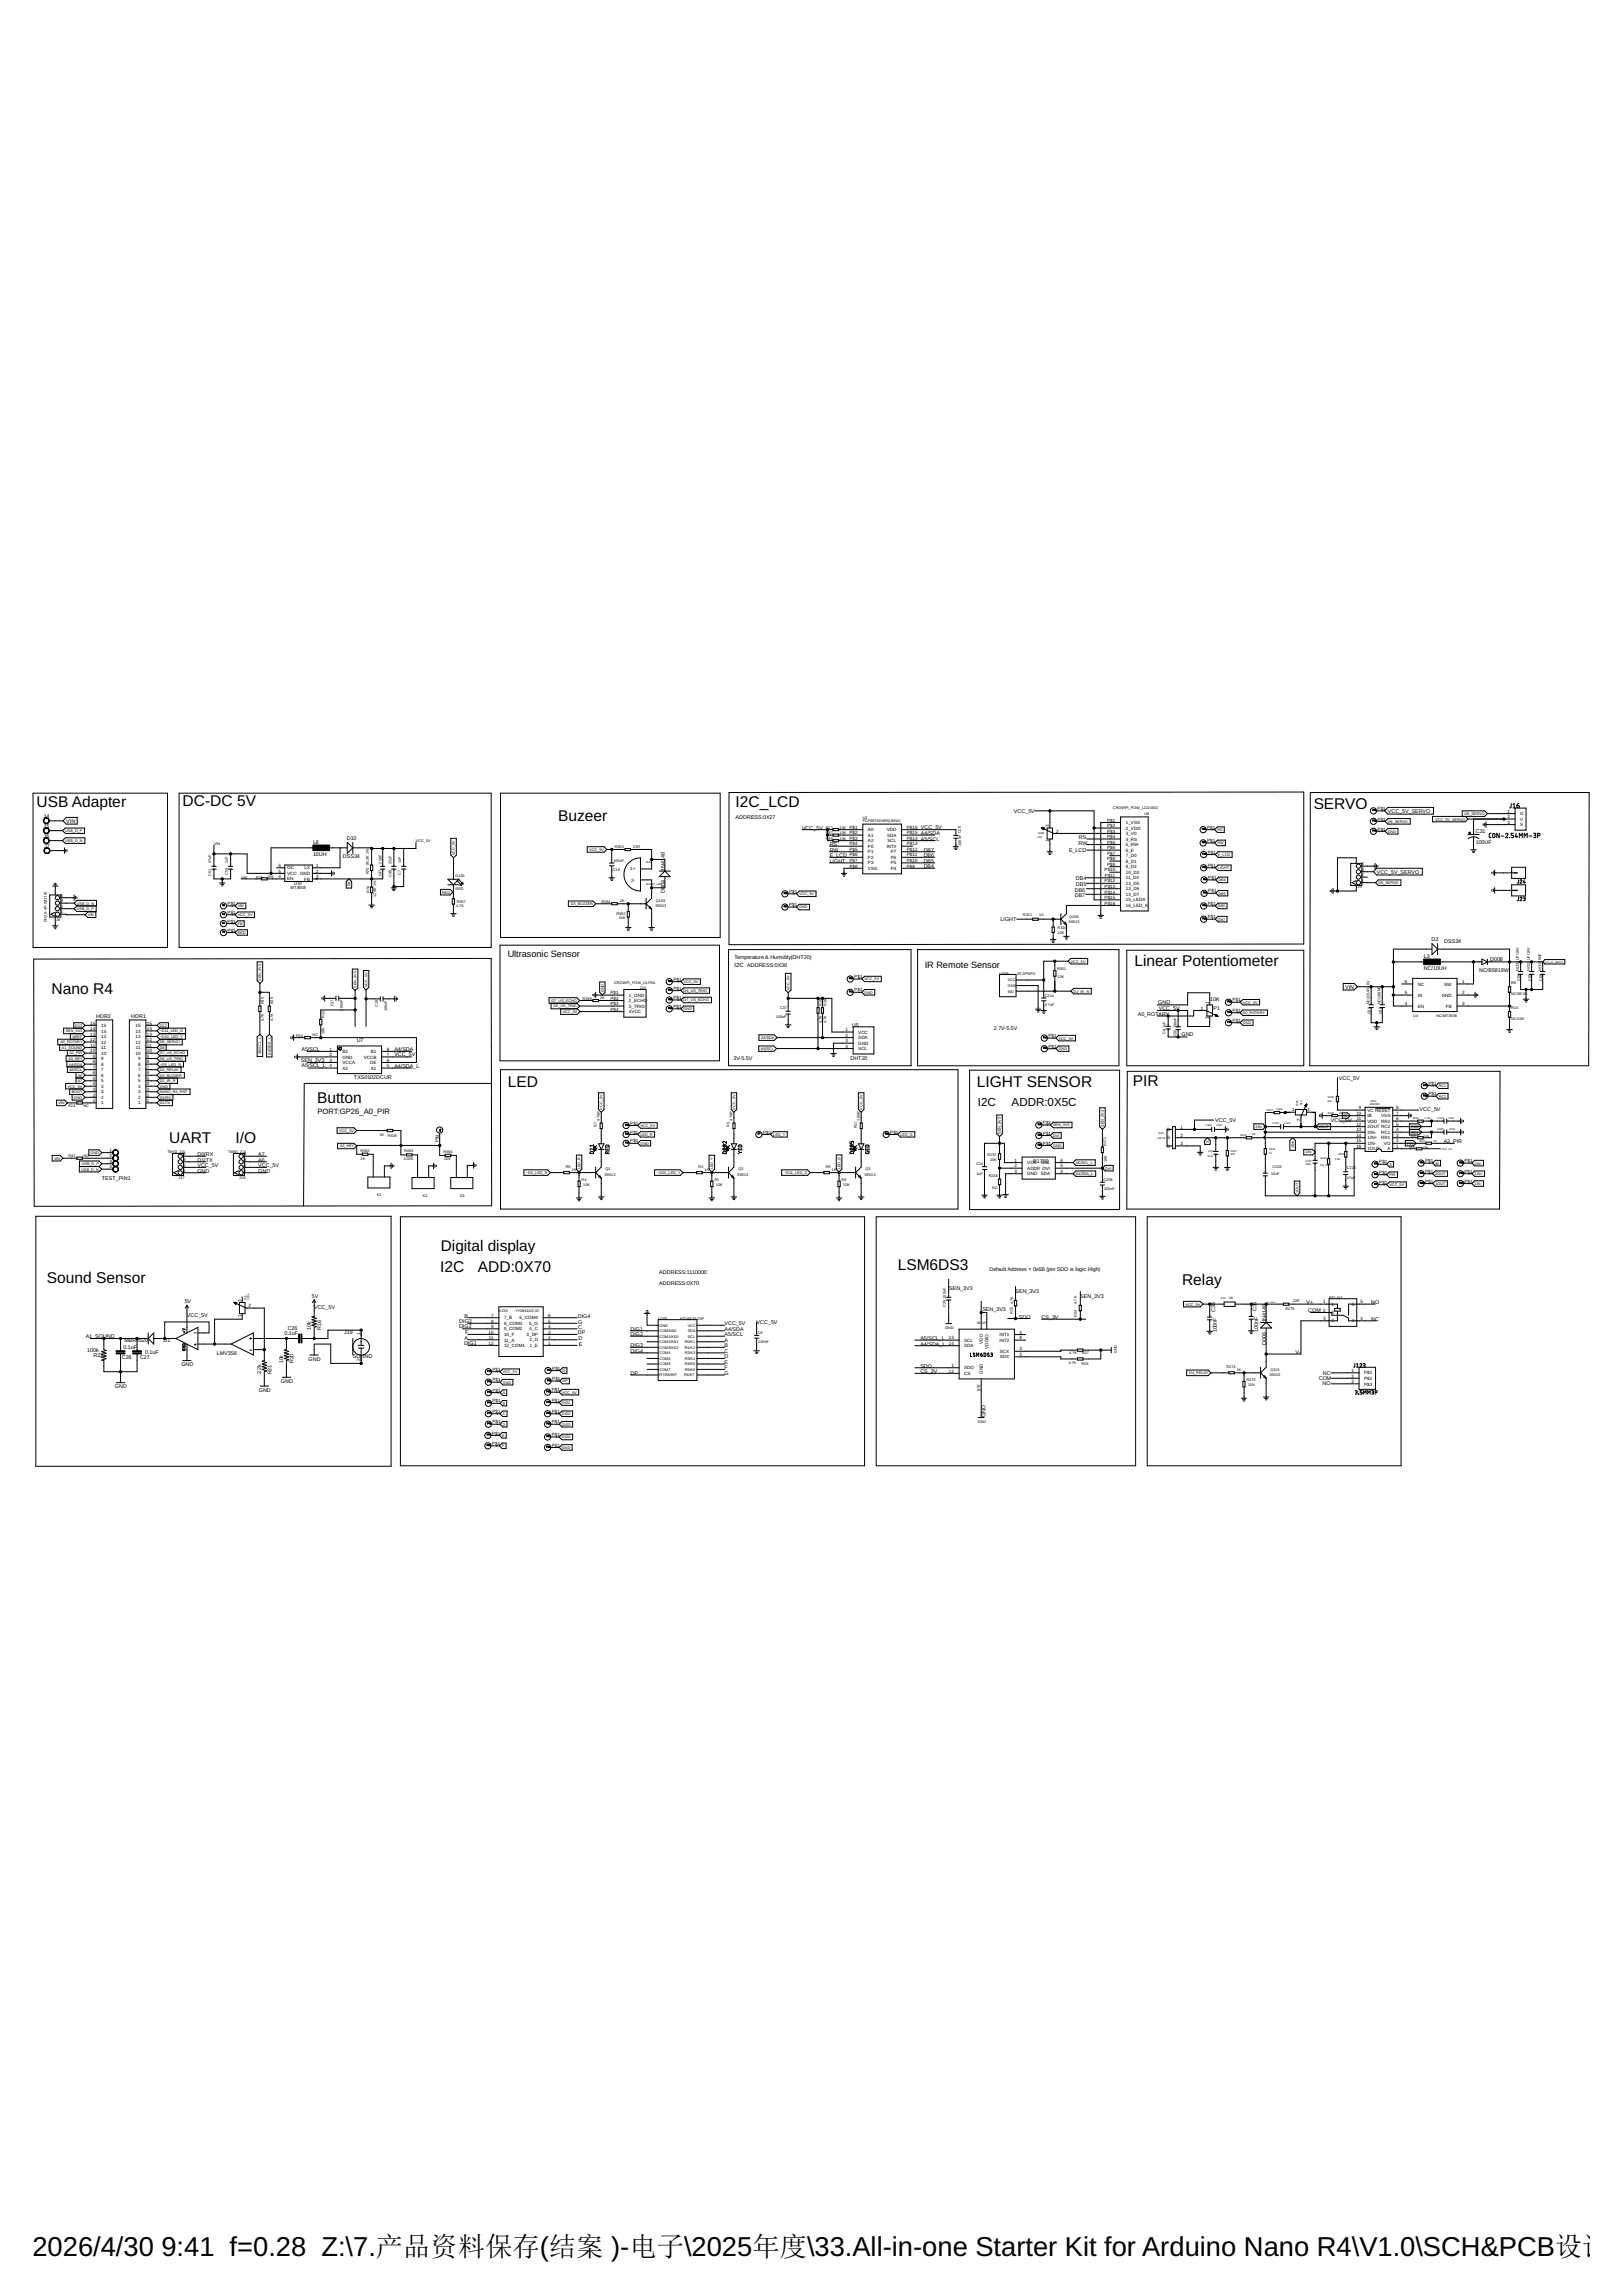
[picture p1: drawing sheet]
<svg xmlns="http://www.w3.org/2000/svg" width="210mm" height="297mm" viewBox="0 0 210 297" stroke-linecap="round" stroke-linejoin="round" font-family="sans-serif">
<defs><g id="words">
<g font-size="3.5">
<text x="4.2" y="291.8">2026/4/30</text>
<text x="20.9" y="291.8">9:41 f=0.28 Z:\7.产品资料保存(结案 )-电子\2025年度\33.All-in-one Starter Kit for Arduino Nano R4\V1.0\SCH&amp;PCB设计资</text>
</g>
<g font-size="2">
<text x="4.7" y="104.5">USB Adapter</text>
<text x="23.6" y="104.3">DC-DC 5V</text>
<text x="72.2" y="106.2">Buzeer</text>
<text x="95.2" y="104.5">I2C_LCD</text>
<text x="170" y="104.6">SERVO</text>
<text x="146.8" y="125">Linear Potentiometer</text>
<text x="6.7" y="128.6">Nano R4</text>
<text x="41" y="142.8">Button</text>
<text x="65.7" y="140.6">LED</text>
<text x="126.4" y="140.6">LIGHT SENSOR</text>
<text x="146.6" y="140.5">PIR</text>
<text x="21.9" y="147.8">UART</text>
<text x="30.5" y="147.8">I/O</text>
<text x="57" y="161.8">Digital display</text>
<text x="6.1" y="166">Sound Sensor</text>
<text x="57" y="164.6">I2C</text>
<text x="61.8" y="164.5">ADD:0X70</text>
<text x="116.2" y="164.4">LSM6DS3</text>
<text x="153" y="166.2">Relay</text>
</g>
<g font-size="1.5">
<text x="126.6" y="143">I2C</text>
<text x="130.9" y="143">ADDR:0X5C</text>
</g>
<g font-size="1.2">
<text x="65.7" y="123.9">Ultrasonic Sensor</text>
<text x="119.7" y="125.2">IR Remote Sensor</text>
</g>
<text font-size="1" x="41.1" y="144.1">PORT:GP26_A0_PIR</text>
<text font-size=".8" x="95.1" y="125.1">I2C</text>
<g font-size=".7">
<text x="5.6" y="105.8">J4</text>
<text x="5.6" y="107.1">J5</text>
<text x="8.6" y="106.4">VIN</text>
<text x="95.2" y="106">ADDRESS:0X27</text>
<text x="103.8" y="107.3">VCC_5V</text>
<text x="119.2" y="107.3">VCC_5V</text>
<text x="131.2" y="105.1">VCC_5V</text>
<text x="179.6" y="105.1">VCC_5V_SERVO</text>
<text x="191" y="107.8">C31</text>
<text x="5.6" y="108.4">J6</text>
<text x="5.7" y="109.7">J7</text>
<text x="40.5" y="110.7">10UH</text>
<text x="40.5" y="109.2">L8</text>
<text x="44.4" y="111.1">DSS34</text>
<text x="44.9" y="108.6">D10</text>
<text x="86" y="112.7" transform="rotate(-90 86 112.7)">1N4148</text>
<text x="107.4" y="109.5">RS</text>
<text x="107.4" y="111.6">LIGHT</text>
<text x="107.4" y="110.9">E_LCD</text>
<text x="107.4" y="110.2">RW</text>
<text x="119.2" y="108.8">A5/SCL</text>
<text x="119.2" y="108">A4/SDA</text>
<text x="119.5" y="110.2">DB7</text>
<text x="119.5" y="110.9">DB6</text>
<text x="119.5" y="111.6">DB5</text>
<text x="119.5" y="112.3">DB4</text>
<text x="138.3" y="110.2">E_LCD</text>
<text x="139.2" y="113.8">DB4</text>
<text x="139.6" y="109.3">RW</text>
<text x="139.6" y="108.6">RS</text>
<text x="178.2" y="113">VCC_5V_SERVO</text>
<text x="191" y="109.2">100UF</text>
<text x="86" y="115.6" transform="rotate(-90 86 115.6)">D004</text>
<text x="129.5" y="119.2">LIGHT</text>
<text x="139.1" y="116.1">DB7</text>
<text x="139.1" y="115.4">DB6</text>
<text x="139.2" y="114.6">DB5</text>
<text x="95.1" y="124.1">Temperature &amp; Humidity(DHT20)</text>
<text x="96.7" y="125.1">ADDRESS:0X38</text>
<text x="184.2" y="125.4">NC/10UH</text>
<text x="184.2" y="123.9">L3</text>
<text x="185.3" y="121.7">D3</text>
<text x="186.9" y="122">DSS34</text>
<text x="191.4" y="125.8">NC/B5819W</text>
<text x="192.8" y="124.3">D008</text>
<text x="12.4" y="131.7">HDR2</text>
<text x="17" y="131.7">HDR1</text>
<text x="147.2" y="131.4">A0_ROTARY</text>
<text x="149.9" y="129.9">GND</text>
<text x="150" y="130.7">VCC_5V</text>
<text x="156.6" y="129.5">10K</text>
<text x="157" y="130.7">P1</text>
<text x="174.1" y="127.9">VIN</text>
<text x="38.9" y="137.4">SEN_3V3</text>
<text x="39" y="136">A5/SCL</text>
<text x="46.2" y="134.8">U7</text>
<text x="51" y="136.7">VCC_5V</text>
<text x="51" y="136">A4/SDA</text>
<text x="94.9" y="137.2">3V-5.5V</text>
<text x="110.1" y="137.1">DHT20</text>
<text x="110.2" y="132.8">U5</text>
<text x="128.6" y="133.2">2.7V-5.5V</text>
<text x="152.9" y="134">GND</text>
<text x="39" y="138.1">A5/SCL_L</text>
<text x="45.8" y="139.6">TXS0102DCUR</text>
<text x="51" y="138.2">A4/SDA_L</text>
<text x="173.3" y="139.8">VCC_5V</text>
<text x="183.7" y="143.7">VCC_5V</text>
<text x="25.5" y="149.6">D0/RX</text>
<text x="33.4" y="149.6">A7</text>
<text x="157.3" y="145.1">VCC_5V</text>
<text x="172.2" y="145.2">VCC_5V</text>
<text x="186.8" y="147.9">A2_PIR</text>
<text x="13.2" y="152.7">TEST_PIN1</text>
<text x="25.5" y="151.7">GND</text>
<text x="25.5" y="151">VCC_5V</text>
<text x="25.5" y="150.3">D1/TX</text>
<text x="33.4" y="151.7">GND</text>
<text x="33.4" y="151">VCC_5V</text>
<text x="33.4" y="150.3">A6</text>
<text x="133.7" y="150.4">B1750</text>
<text x="40.4" y="167.9">5V</text>
<text x="85.3" y="166.2">ADDRESS:0X70</text>
<text x="85.3" y="164.8">ADDRESS:1110000</text>
<text x="122.8" y="166.9">SEN_3V3</text>
<text x="128.1" y="164.4">Default Address = 0x6B (pin SDO is logic High)</text>
<text x="131.4" y="167.2">SEN_3V3</text>
<text x="139.8" y="167.9">SEN_3V3</text>
<text x="11.1" y="173.1">A1_SOUND</text>
<text x="16.1" y="173.7">MBR0520</text>
<text x="21.1" y="173.7">D1</text>
<text x="23.9" y="168.6">5V</text>
<text x="24.2" y="170.4">VCC_5V</text>
<text x="36.8" y="172.8">0.1uF</text>
<text x="37.2" y="172.1">C26</text>
<text x="40.2" y="172.1" transform="rotate(-90 40.2 172.1)">10k</text>
<text x="40.7" y="169.4">VCC_5V</text>
<text x="41.6" y="172.1" transform="rotate(-90 41.6 172.1)">R16</text>
<text x="44.5" y="172.6">J19</text>
<text x="59.4" y="171.8">DIG2</text>
<text x="59.4" y="171.2">DIG3</text>
<text x="60.1" y="170.5">B</text>
<text x="60.1" y="173.3">A</text>
<text x="60.2" y="172.6">F</text>
<text x="74.8" y="170.5">DIG4</text>
<text x="74.8" y="172.6">DP</text>
<text x="74.8" y="172">C</text>
<text x="74.8" y="171.2">G</text>
<text x="74.9" y="173.3">D</text>
<text x="81.6" y="172.9">DIG2</text>
<text x="81.6" y="172.2">DIG1</text>
<text x="93.8" y="171.4">VCC_5V</text>
<text x="93.8" y="173.6">A</text>
<text x="93.8" y="172.9">A5/SCL</text>
<text x="93.8" y="172.2">A4/SDA</text>
<text x="97.9" y="171.3">VCC_5V</text>
<text x="119.1" y="173.4">A5/SCL_L</text>
<text x="127.1" y="169.6">SEN_3V3</text>
<text x="131.8" y="170.6">SDO</text>
<text x="134.8" y="170.7">CS_3V</text>
<text x="157.2" y="169.7" transform="rotate(-90 157.2 169.7)">C35</text>
<text x="157.5" y="172.4" transform="rotate(-90 157.5 172.4)">100nF</text>
<text x="162.6" y="169.7" transform="rotate(-90 162.6 169.7)">C36</text>
<text x="162.8" y="172.3" transform="rotate(-90 162.8 172.3)">100nF</text>
<text x="163.8" y="174" transform="rotate(-90 163.8 174)">D006</text>
<text x="163.8" y="171.1" transform="rotate(-90 163.8 171.1)">1N4148</text>
<text x="169.1" y="168.7">V+</text>
<text x="169.3" y="169.7">COM</text>
<text x="177.4" y="170.9">NC</text>
<text x="177.4" y="168.7">NO</text>
<text x="11.3" y="174.9">100k</text>
<text x="12.1" y="175.5">R22</text>
<text x="14.9" y="179.6">GND</text>
<text x="15.8" y="175.9">C28</text>
<text x="16" y="174.6">0.1uF</text>
<text x="18.1" y="175.9">C27</text>
<text x="18.8" y="175.2">0.1uF</text>
<text x="23.5" y="176.7">GND</text>
<text x="28.1" y="175.3">LMV358</text>
<text x="33.8" y="177.8" transform="rotate(-90 33.8 177.8)">2.2k</text>
<text x="35.1" y="177.8" transform="rotate(-90 35.1 177.8)">R21</text>
<text x="36.4" y="178.9">GND</text>
<text x="36.6" y="176.4" transform="rotate(-90 36.6 176.4)">10k</text>
<text x="38" y="176.4" transform="rotate(-90 38 176.4)">R20</text>
<text x="39.9" y="176">GND</text>
<text x="45.7" y="175.7">SOUND</text>
<text x="60.1" y="174">DIG1</text>
<text x="74.9" y="174.1">E</text>
<text x="81.6" y="175">DIG4</text>
<text x="81.6" y="174.3">DIG3</text>
<text x="81.6" y="177.9">DP</text>
<text x="93.8" y="174.3">B</text>
<text x="93.8" y="175">C</text>
<text x="93.8" y="175.7">D</text>
<text x="93.8" y="176.5">E</text>
<text x="93.8" y="177.9">G</text>
<text x="93.8" y="177.2">F</text>
<text x="119.1" y="177">SDO</text>
<text x="119.1" y="177.7">CS_3V</text>
<text x="119.1" y="174.1">A4/SDA_L</text>
<text x="167.6" y="175.2">V-</text>
<text x="170.7" y="178.5">COM</text>
<text x="171.1" y="179.2">NO</text>
<text x="171.2" y="177.8">NC</text>
<text x="33.5" y="180">GND</text>
<text x="127.6" y="183.3" transform="rotate(-90 127.6 183.3)">GND</text>
</g>
<g font-size=".6">
<text x="109.9" y="107.2">P$1</text>
<text x="109.9" y="107.9">P$2</text>
<text x="112.3" y="107.5">A0</text>
<text x="114.8" y="107.5">VDD</text>
<text x="117.3" y="107.9">P$15</text>
<text x="117.3" y="107.2">P$16</text>
<text x="135.8" y="107" transform="rotate(-90 135.8 107)">3</text>
<text x="136.7" y="107.7">2</text>
<text x="143.3" y="106.3">P$1</text>
<text x="143.3" y="107">P$2</text>
<text x="143.3" y="107.7">P$3</text>
<text x="145.7" y="106.6">1_VSS</text>
<text x="145.7" y="107.3">2_VDD</text>
<text x="156.2" y="107.2">P$1</text>
<text x="178.3" y="104.8">P$1</text>
<text x="178.3" y="106.2">P$1</text>
<text x="178.3" y="107.4">P$1</text>
<text x="195.1" y="105.2">1</text>
<text x="195.1" y="105.9">2</text>
<text x="195.1" y="106.6">3</text>
<text x="196.7" y="105.5">G</text>
<text x="196.7" y="106.2">V</text>
<text x="196.7" y="106.9">S</text>
<text x="36.1" y="113.6">4</text>
<text x="36.1" y="112.2">6</text>
<text x="36.1" y="112.9">5</text>
<text x="37.2" y="113.9">EN</text>
<text x="37.2" y="112.5">OC</text>
<text x="37.2" y="113.2">VCC</text>
<text x="38.8" y="113.2">GND</text>
<text x="39.4" y="113.9">FB</text>
<text x="39.4" y="112.5">LX</text>
<text x="40.9" y="113.6">3</text>
<text x="40.9" y="112.9">2</text>
<text x="40.9" y="112.2">1</text>
<text x="81.5" y="112.6">1+</text>
<text x="109.9" y="108.7">P$3</text>
<text x="109.9" y="109.4">P$4</text>
<text x="109.9" y="110.1">P$5</text>
<text x="109.9" y="110.8">P$6</text>
<text x="109.9" y="111.5">P$7</text>
<text x="109.9" y="112.2">P$8</text>
<text x="112.3" y="108.3">A1</text>
<text x="112.3" y="109">A2</text>
<text x="112.3" y="109.7">P0</text>
<text x="112.3" y="110.4">P1</text>
<text x="112.3" y="111.1">P2</text>
<text x="112.3" y="111.8">P3</text>
<text x="112.3" y="112.6">VSS</text>
<text x="114.7" y="109.7">INT#</text>
<text x="114.8" y="108.3">SDA</text>
<text x="114.9" y="109">SCL</text>
<text x="115.3" y="112.5">P4</text>
<text x="115.3" y="111.8">P5</text>
<text x="115.3" y="111.1">P6</text>
<text x="115.3" y="110.4">P7</text>
<text x="117.3" y="112.2">P$9</text>
<text x="117.3" y="111.5">P$10</text>
<text x="117.3" y="110.8">P$11</text>
<text x="117.3" y="110.1">P$12</text>
<text x="117.3" y="109.4">P$13</text>
<text x="117.3" y="108.7">P$14</text>
<text x="135.8" y="109" transform="rotate(-90 135.8 109)">1</text>
<text x="142.9" y="112.7">P$10</text>
<text x="143" y="113.5">P$11</text>
<text x="143.3" y="108.4">P$4</text>
<text x="143.3" y="109.2">P$5</text>
<text x="143.3" y="109.9">P$6</text>
<text x="143.3" y="110.6">P$7</text>
<text x="143.3" y="111.3">P$8</text>
<text x="143.3" y="112">P$9</text>
<text x="145.7" y="108">3_V0</text>
<text x="145.7" y="108.8">4_RS</text>
<text x="145.7" y="109.5">5_RW</text>
<text x="145.7" y="110.2">6_E</text>
<text x="145.7" y="110.9">7_D0</text>
<text x="145.7" y="111.6">8_D1</text>
<text x="145.7" y="112.3">9_D2</text>
<text x="145.7" y="113">10_D3</text>
<text x="145.7" y="113.8">11_D4</text>
<text x="156.2" y="108.9">P$1</text>
<text x="156.3" y="110.5">P$1</text>
<text x="156.3" y="112.2">P$1</text>
<text x="156.4" y="113.7">P$1</text>
<text x="176.2" y="113.4">2</text>
<text x="176.2" y="112.7">3</text>
<text x="176.2" y="112">4</text>
<text x="7.8" y="118.2">1</text>
<text x="7.8" y="117.5">2</text>
<text x="7.8" y="116.7">3</text>
<text x="7.8" y="116">4</text>
<text x="29.4" y="117.1">P$1</text>
<text x="29.4" y="118.3">P$1</text>
<text x="29.4" y="119.4">P$1</text>
<text x="37.6" y="115.1">MT3608</text>
<text x="38.1" y="114.6">U10</text>
<text x="81.7" y="114">2-</text>
<text x="102.1" y="115.5">P$1</text>
<text x="102.1" y="117.2">P$1</text>
<text x="142.9" y="114.2">P$12</text>
<text x="142.9" y="114.9">P$13</text>
<text x="142.9" y="115.6">P$14</text>
<text x="142.9" y="116.3">P$15</text>
<text x="142.9" y="117">P$16</text>
<text x="145.7" y="114.5">12_D5</text>
<text x="145.7" y="115.2">13_D6</text>
<text x="145.7" y="115.9">14_D7</text>
<text x="145.7" y="116.6">15_LEDA</text>
<text x="145.7" y="117.3">16_LED_K</text>
<text x="156.3" y="117.1">P$1</text>
<text x="156.3" y="118.8">P$1</text>
<text x="156.4" y="115.5">P$1</text>
<text x="176.2" y="114.1">1</text>
<text x="29.4" y="120.5">P$1</text>
<text x="79" y="128.6">P$1</text>
<text x="79" y="129.3">P$2</text>
<text x="79" y="130.1">P$3</text>
<text x="79" y="130.8">P$4</text>
<text x="81.4" y="128.9">1_GND</text>
<text x="81.4" y="129.6">2_ECHO</text>
<text x="81.4" y="130.4">3_TRIG</text>
<text x="81.4" y="131.1">4VCC</text>
<text x="87.1" y="126.9">P$1</text>
<text x="87.1" y="128.1">P$1</text>
<text x="87.1" y="129.3">P$1</text>
<text x="87.1" y="130.4">P$1</text>
<text x="110.6" y="126.6">P$1</text>
<text x="110.6" y="128.3">P$1</text>
<text x="155.4" y="130.6">2</text>
<text x="156.4" y="131.9" transform="rotate(-90 156.4 131.9)">3</text>
<text x="156.4" y="129.9" transform="rotate(-90 156.4 129.9)">1</text>
<text x="159.5" y="129.6">P$1</text>
<text x="159.5" y="130.9">P$1</text>
<text x="181.8" y="130.1">4</text>
<text x="181.8" y="128.6">5</text>
<text x="181.8" y="127.2">6</text>
<text x="183.5" y="130.4">EN</text>
<text x="183.5" y="128.9">IN</text>
<text x="183.5" y="127.5">NC</text>
<text x="186.6" y="128.9">GND</text>
<text x="186.9" y="127.5">SW</text>
<text x="187.1" y="130.4">FB</text>
<text x="189.2" y="127.2">1</text>
<text x="189.2" y="128.6">2</text>
<text x="189.2" y="130.1">3</text>
<text x="11.7" y="136.1">10</text>
<text x="11.7" y="134.7">12</text>
<text x="11.7" y="134">13</text>
<text x="11.7" y="133.3">14</text>
<text x="11.7" y="132.6">15</text>
<text x="11.7" y="135.4">11</text>
<text x="12" y="137.6">8</text>
<text x="12" y="136.9">9</text>
<text x="13.1" y="137.9">8</text>
<text x="13.1" y="137.2">9</text>
<text x="13.1" y="136.4">10</text>
<text x="13.1" y="135.7">11</text>
<text x="13.1" y="135">12</text>
<text x="13.1" y="134.3">13</text>
<text x="13.1" y="133.6">14</text>
<text x="13.1" y="132.9">15</text>
<text x="17.6" y="136.4">10</text>
<text x="17.6" y="135">12</text>
<text x="17.6" y="134.3">13</text>
<text x="17.6" y="133.6">14</text>
<text x="17.6" y="132.9">15</text>
<text x="17.6" y="135.7">11</text>
<text x="17.9" y="137.9">8</text>
<text x="17.9" y="137.2">9</text>
<text x="19" y="137.6">8</text>
<text x="19" y="136.9">9</text>
<text x="19" y="136.1">10</text>
<text x="19" y="135.4">11</text>
<text x="19" y="134.7">12</text>
<text x="19" y="134">13</text>
<text x="19" y="133.3">14</text>
<text x="19" y="132.6">15</text>
<text x="42.7" y="135.9">1</text>
<text x="42.7" y="136.6">2</text>
<text x="42.7" y="137.4">3</text>
<text x="44.3" y="136.2">B2</text>
<text x="44.3" y="137">GND</text>
<text x="44.3" y="137.7">VCCA</text>
<text x="47.1" y="136.9">VCCB</text>
<text x="47.9" y="137.7">OE</text>
<text x="48" y="136.2">B1</text>
<text x="50" y="135.9">8</text>
<text x="50" y="136.6">7</text>
<text x="50" y="137.4">6</text>
<text x="109.4" y="134.9">3</text>
<text x="109.4" y="135.6">4</text>
<text x="109.4" y="134.1">2</text>
<text x="109.4" y="133.4">1</text>
<text x="111.1" y="135.2">GND</text>
<text x="111.1" y="135.9">SCL</text>
<text x="111.1" y="134.5">SDA</text>
<text x="111.1" y="133.7">VCC</text>
<text x="135.7" y="134.2">P$1</text>
<text x="135.7" y="135.6">P$1</text>
<text x="159.5" y="132.2">P$1</text>
<text x="12" y="142.6">1</text>
<text x="12" y="141.9">2</text>
<text x="12" y="141.1">3</text>
<text x="12" y="140.4">4</text>
<text x="12" y="139.7">5</text>
<text x="12" y="139">6</text>
<text x="12" y="138.3">7</text>
<text x="13.1" y="142.9">1</text>
<text x="13.1" y="142.2">2</text>
<text x="13.1" y="141.5">3</text>
<text x="13.1" y="140.7">4</text>
<text x="13.1" y="140">5</text>
<text x="13.1" y="139.3">6</text>
<text x="13.1" y="138.6">7</text>
<text x="17.9" y="142.9">1</text>
<text x="17.9" y="142.2">2</text>
<text x="17.9" y="141.5">3</text>
<text x="17.9" y="140.7">4</text>
<text x="17.9" y="140">5</text>
<text x="17.9" y="139.3">6</text>
<text x="17.9" y="138.6">7</text>
<text x="19" y="142.6">1</text>
<text x="19" y="141.9">2</text>
<text x="19" y="141.1">3</text>
<text x="19" y="140.4">4</text>
<text x="19" y="139.7">5</text>
<text x="19" y="139">6</text>
<text x="19" y="138.3">7</text>
<text x="42.7" y="138.1">4</text>
<text x="44.3" y="138.4">A2</text>
<text x="48" y="138.4">A1</text>
<text x="50" y="138.1">5</text>
<text x="167.2" y="143.8">1</text>
<text x="169.2" y="143.8">3</text>
<text x="175.9" y="143.5">9</text>
<text x="177" y="143.8">VC RESET</text>
<text x="180.7" y="143.5">8</text>
<text x="184.9" y="140.4">P$1</text>
<text x="184.9" y="141.7">P$1</text>
<text x="14.2" y="149">1</text>
<text x="14.2" y="149.7">2</text>
<text x="23.7" y="149.5">4</text>
<text x="31.6" y="149.5">4</text>
<text x="56.8" y="147.8" transform="rotate(-90 56.8 147.8)">P$1</text>
<text x="81.6" y="145.5">P$1</text>
<text x="81.6" y="146.7">P$1</text>
<text x="81.6" y="147.8">P$1</text>
<text x="98.7" y="146.7">P$1</text>
<text x="115.2" y="146.7">P$1</text>
<text x="135" y="145.4">P$1</text>
<text x="135" y="146.8">P$1</text>
<text x="135" y="148.1">P$1</text>
<text x="151" y="148.5">G</text>
<text x="151" y="146.3">D</text>
<text x="151" y="147.4">S</text>
<text x="152.8" y="146">1</text>
<text x="152.8" y="148.2">3</text>
<text x="152.8" y="147.1">2</text>
<text x="168.3" y="145.1" transform="rotate(-90 168.3 145.1)">2</text>
<text x="175.5" y="144.2">10</text>
<text x="175.5" y="145.7">12</text>
<text x="175.5" y="146.4">13</text>
<text x="175.5" y="147.1">14</text>
<text x="175.5" y="147.8">15</text>
<text x="175.5" y="148.5">16</text>
<text x="175.6" y="144.9">11</text>
<text x="177" y="144.5">IB</text>
<text x="177" y="145.3">VDD</text>
<text x="177" y="146">2OUT RC2</text>
<text x="177" y="146.7">2IN-</text>
<text x="177" y="147.4">1IN+</text>
<text x="177" y="148.1">1IN-</text>
<text x="177" y="148.8">1OUT</text>
<text x="178.7" y="144.5">VSS</text>
<text x="178.8" y="147.4">RR1</text>
<text x="178.8" y="146.7">RC1</text>
<text x="178.8" y="145.3">RR2</text>
<text x="179.1" y="148.1">VO</text>
<text x="179.5" y="148.8">A</text>
<text x="180.7" y="148.5">1</text>
<text x="180.7" y="147.8">2</text>
<text x="180.7" y="147.1">3</text>
<text x="180.7" y="146.4">4</text>
<text x="180.7" y="145.7">5</text>
<text x="180.7" y="144.9">6</text>
<text x="180.7" y="144.2">7</text>
<text x="14.2" y="150.5">3</text>
<text x="14.2" y="151.2">4</text>
<text x="23.7" y="151.6">1</text>
<text x="23.7" y="150.9">2</text>
<text x="23.7" y="150.2">3</text>
<text x="31.6" y="151.6">1</text>
<text x="31.6" y="150.9">2</text>
<text x="31.6" y="150.2">3</text>
<text x="131.3" y="150.3">1</text>
<text x="131.3" y="151">2</text>
<text x="131.3" y="151.7">3</text>
<text x="132.9" y="150.6">VCC</text>
<text x="132.9" y="151.3">ADDR DVI</text>
<text x="132.9" y="152.1">GND</text>
<text x="134.7" y="152">SDA</text>
<text x="134.8" y="150.6">SCL</text>
<text x="137.2" y="151.7">4</text>
<text x="137.2" y="151">5</text>
<text x="137.2" y="150.3">6</text>
<text x="178.5" y="150.5">P$1</text>
<text x="178.5" y="151.9">P$1</text>
<text x="178.5" y="153.2">P$1</text>
<text x="184.4" y="150.4">P$1</text>
<text x="184.4" y="151.7">P$1</text>
<text x="184.4" y="153">P$1</text>
<text x="189.5" y="150.4">P$1</text>
<text x="189.5" y="151.7">P$1</text>
<text x="189.5" y="153">P$1</text>
<text x="31.2" y="170.4" transform="rotate(-90 31.2 170.4)">1</text>
<text x="31.2" y="168.4" transform="rotate(-90 31.2 168.4)">3</text>
<text x="32.2" y="169.1">2</text>
<text x="46.6" y="172.7" transform="rotate(-90 46.6 172.7)">1</text>
<text x="46.9" y="173.8" transform="rotate(-90 46.9 173.8)">+</text>
<text x="63.2" y="172.5">10</text>
<text x="63.2" y="174">12</text>
<text x="63.3" y="173.2">11</text>
<text x="63.6" y="170.4">7</text>
<text x="63.6" y="171.1">8</text>
<text x="63.6" y="171.8">9</text>
<text x="65.2" y="170.7">7_B</text>
<text x="65.2" y="171.4">8_COM3</text>
<text x="65.2" y="172.1">9_COM2</text>
<text x="65.2" y="172.8">10_F</text>
<text x="65.2" y="173.6">11_A</text>
<text x="67.2" y="170.7">6_COM4</text>
<text x="68.1" y="172.8">3_DP</text>
<text x="68.5" y="171.4">5_G</text>
<text x="68.5" y="173.6">2_D</text>
<text x="68.5" y="172.1">4_C</text>
<text x="71" y="174">1</text>
<text x="71" y="173.2">2</text>
<text x="71" y="172.5">3</text>
<text x="71" y="171.8">4</text>
<text x="71" y="171.1">5</text>
<text x="71" y="170.4">6</text>
<text x="122.8" y="174">14</text>
<text x="122.8" y="173.3">13</text>
<text x="124.8" y="173.6">SCL</text>
<text x="126.9" y="171.3" transform="rotate(-90 126.9 171.3)">8</text>
<text x="127.2" y="173.9" transform="rotate(-90 127.2 173.9)">VDD</text>
<text x="127.6" y="171.3" transform="rotate(-90 127.6 171.3)">5</text>
<text x="129.3" y="172.9">INT1</text>
<text x="129.3" y="173.6">INT2</text>
<text x="131.9" y="172.6">4</text>
<text x="131.9" y="173.3">9</text>
<text x="171.2" y="168.6">1</text>
<text x="171.2" y="169.7">2</text>
<text x="171.2" y="170.8">3</text>
<text x="172.3" y="168.9">1</text>
<text x="172.3" y="170">2</text>
<text x="172.3" y="171.1">3</text>
<text x="174.9" y="171.1">4</text>
<text x="174.9" y="168.9">5</text>
<text x="176" y="170.8">4</text>
<text x="176" y="168.6">5</text>
<text x="46.6" y="176.1" transform="rotate(-90 46.6 176.1)">2</text>
<text x="46.9" y="175" transform="rotate(-90 46.9 175)">-</text>
<text x="63.7" y="177.4">P$1</text>
<text x="63.7" y="178.7">P$1</text>
<text x="65.2" y="174.3">12_COM1</text>
<text x="68.6" y="174.3">1_E</text>
<text x="71.5" y="177.2">P$1</text>
<text x="71.5" y="178.6">P$1</text>
<text x="122.8" y="177.6">12</text>
<text x="123.1" y="176.9">1</text>
<text x="124.8" y="177.9">CS</text>
<text x="124.8" y="174.3">SDA</text>
<text x="124.8" y="177.2">SDO</text>
<text x="126.9" y="180" transform="rotate(-90 126.9 180)">6*2</text>
<text x="127.2" y="177.7" transform="rotate(-90 127.2 177.7)">GND</text>
<text x="127.9" y="174.5" transform="rotate(-90 127.9 174.5)">VDDIO</text>
<text x="129.4" y="175.7">SDX</text>
<text x="129.4" y="175">SCX</text>
<text x="131.9" y="175.4">2</text>
<text x="131.9" y="174.7">3</text>
<text x="174.9" y="177.5">1</text>
<text x="174.9" y="178.2">2</text>
<text x="174.9" y="178.9">3</text>
<text x="176.5" y="177.8">P$1</text>
<text x="176.5" y="178.5">P$2</text>
<text x="176.5" y="179.2">P$3</text>
<text x="63.7" y="185.6">P$1</text>
<text x="63.7" y="180.1">P$1</text>
<text x="63.7" y="181.4">P$1</text>
<text x="63.7" y="182.8">P$1</text>
<text x="63.7" y="184.2">P$1</text>
<text x="71.4" y="180">P$1</text>
<text x="71.4" y="181.4">P$1</text>
<text x="71.4" y="182.8">P$1</text>
<text x="71.4" y="184.2">P$1</text>
<text x="71.4" y="185.8">P$1</text>
<text x="63.7" y="186.9">P$1</text>
<text x="71.4" y="187.2">P$1</text>
</g>
<g font-size=".5">
<text x="8.4" y="107.7">USB_D_P</text>
<text x="106.9" y="107.2">R17</text>
<text x="106.9" y="107.9">R87</text>
<text x="108.7" y="107.2">10K</text>
<text x="108.7" y="107.9">10K</text>
<text x="111.7" y="106.4">PCF8574DWR(UMW)</text>
<text x="111.7" y="105.9">U2</text>
<text x="144" y="104.7">CROWPI_POW_LCD1602</text>
<text x="148.1" y="105.5">U8</text>
<text x="157.5" y="107.5">RS</text>
<text x="179.6" y="107.7">GND</text>
<text x="179.6" y="106.4">D9_SERVO</text>
<text x="185.7" y="106.2">VCC_5V_SERVO</text>
<text x="189.5" y="105.4">D9_SERVO</text>
<text x="8.4" y="108.9">USB_D_N</text>
<text x="27.3" y="113.3" transform="rotate(-90 27.3 113.3)">C51</text>
<text x="27.3" y="111.6" transform="rotate(-90 27.3 111.6)">47uF</text>
<text x="27.7" y="109.3">VIN</text>
<text x="29.5" y="113.2" transform="rotate(-90 29.5 113.2)">C53</text>
<text x="29.5" y="111.7" transform="rotate(-90 29.5 111.7)">1uF</text>
<text x="31.2" y="113.7">VIN</text>
<text x="33.1" y="113.7">R28</text>
<text x="34.6" y="113.6">10K</text>
<text x="47.7" y="113.1" transform="rotate(-90 47.7 113.1)">R75</text>
<text x="47.7" y="111.9" transform="rotate(-90 47.7 111.9)">95.3K 1%</text>
<text x="49.4" y="113.4" transform="rotate(-90 49.4 113.4)">C47</text>
<text x="49.4" y="111.7" transform="rotate(-90 49.4 111.7)">22pF</text>
<text x="50.7" y="113.4" transform="rotate(-90 50.7 113.4)">C48</text>
<text x="50.7" y="111.8" transform="rotate(-90 50.7 111.8)">22uF</text>
<text x="51.9" y="113.2" transform="rotate(-90 51.9 113.2)">C7</text>
<text x="51.9" y="111.7" transform="rotate(-90 51.9 111.7)">1uF</text>
<text x="53.8" y="109">VCC_5V</text>
<text x="58.9" y="110.6" transform="rotate(-90 58.9 110.6)">VCC_5V</text>
<text x="59" y="113.5">D130</text>
<text x="76.3" y="110.1">VCC_5V</text>
<text x="79.3" y="112.7">C19</text>
<text x="79.4" y="111.5">100nF</text>
<text x="79.6" y="109.8">R303</text>
<text x="82" y="109.7">22R</text>
<text x="106.9" y="108.6">R89</text>
<text x="108.7" y="108.6">10K</text>
<text x="124.4" y="109.4" transform="rotate(-90 124.4 109.4)">100nF C16</text>
<text x="157.5" y="109.2">RW</text>
<text x="157.6" y="112.4">LIGHT</text>
<text x="157.6" y="110.7">E_LCD</text>
<text x="6.1" y="119.3" transform="rotate(-90 6.1 119.3)">PH2.0-4P-WOTIE</text>
<text x="7.3" y="119.2">J8</text>
<text x="9.9" y="117">USB_D_N</text>
<text x="9.9" y="117.7">USB_D_P</text>
<text x="11.4" y="118.5">VIN</text>
<text x="30.8" y="118.5">VCC_5V</text>
<text x="30.8" y="117.4">VIN</text>
<text x="30.8" y="119.7">FB</text>
<text x="45.3" y="114.7" transform="rotate(-90 45.3 114.7)">FB</text>
<text x="47.8" y="115.6" transform="rotate(-90 47.8 115.6)">R76</text>
<text x="48.7" y="116.1" transform="rotate(-90 48.7 116.1)">12.4K 1%</text>
<text x="57.2" y="115.6">RED</text>
<text x="59" y="115.1">RED</text>
<text x="59" y="117.4">4.7K</text>
<text x="59.1" y="116.8">R307</text>
<text x="73.9" y="117.1">D3_BUZZER</text>
<text x="77.8" y="116.8">R284</text>
<text x="79.8" y="118.4">R302</text>
<text x="80.1" y="118.9">10K</text>
<text x="80.2" y="116.7">2K</text>
<text x="84.8" y="117.3">S9013</text>
<text x="84.9" y="116.7">Q103</text>
<text x="103.4" y="117.5">GND</text>
<text x="103.4" y="115.8">VCC_5V</text>
<text x="132.4" y="118.6">R321</text>
<text x="134.5" y="118.6">1K</text>
<text x="138.3" y="119.4">S9013</text>
<text x="138.4" y="118.8">Q108</text>
<text x="157.6" y="119.1">DB7</text>
<text x="157.6" y="117.4">DB6</text>
<text x="157.7" y="115.7">DB5</text>
<text x="157.7" y="114">DB4</text>
<text x="175.7" y="114.9">J3</text>
<text x="178.4" y="114.4">D9_SERVO</text>
<text x="30.8" y="120.8">RED</text>
<text x="136.8" y="125.4">R301</text>
<text x="136.9" y="120.8">10K</text>
<text x="136.9" y="120.2">R324</text>
<text x="138.6" y="124.5">VCC_5V</text>
<text x="196.6" y="125.6" transform="rotate(-90 196.6 125.6)">NC/22UF/16V</text>
<text x="198" y="125.6" transform="rotate(-90 198 125.6)">NC/22UF/16V</text>
<text x="199.4" y="125.6" transform="rotate(-90 199.4 125.6)">NC/100NF</text>
<text x="33.8" y="126.9" transform="rotate(-90 33.8 126.9)">SEN_3V3</text>
<text x="34.1" y="129.9" transform="rotate(-90 34.1 129.9)">R30</text>
<text x="35.4" y="129.9" transform="rotate(-90 35.4 129.9)">R29</text>
<text x="42" y="131.7" transform="rotate(-90 42 131.7)">R12</text>
<text x="43.2" y="130.2" transform="rotate(-90 43.2 130.2)">C17</text>
<text x="44.4" y="130.7" transform="rotate(-90 44.4 130.7)">100nF</text>
<text x="46.1" y="127.8" transform="rotate(-90 46.1 127.8)">SEN_3V3</text>
<text x="47.6" y="127.7" transform="rotate(-90 47.6 127.7)">VCC_5V</text>
<text x="48.9" y="130.3" transform="rotate(-90 48.9 130.3)">C18</text>
<text x="50.1" y="130.8" transform="rotate(-90 50.1 130.8)">100nF</text>
<text x="71.4" y="129.6">D7_US_ECHO</text>
<text x="71.6" y="130.3">D6_US_TRIG</text>
<text x="72.8" y="131.1">VCC_5V</text>
<text x="75.4" y="129.4">R299</text>
<text x="77.7" y="129.3">2K</text>
<text x="78.1" y="128.4" transform="rotate(-90 78.1 128.4)">GND</text>
<text x="79.5" y="127.4">CROWPI_POW_ULTRA</text>
<text x="82.8" y="127.9">J14</text>
<text x="88.5" y="130.7">GND</text>
<text x="88.5" y="127.2">VCC_5V</text>
<text x="88.5" y="128.3">D6_US_TRIG</text>
<text x="88.5" y="129.5">D7_US_ECHO</text>
<text x="100.4" y="131.7">100nF</text>
<text x="100.9" y="130.5">C37</text>
<text x="102.2" y="128.1" transform="rotate(-90 102.2 128.1)">VCC_5V</text>
<text x="106.4" y="130.2" transform="rotate(-90 106.4 130.2)">R19</text>
<text x="106.9" y="130.2" transform="rotate(-90 106.9 130.2)">R18</text>
<text x="111.9" y="128.5">GND</text>
<text x="111.9" y="126.8">VCC_5V</text>
<text x="129.3" y="126.1">U309</text>
<text x="130.4" y="127">VCC</text>
<text x="130.4" y="127.7">GND</text>
<text x="130.4" y="128.4">SIG</text>
<text x="131.7" y="126.1">IR-3PSIP3</text>
<text x="135.2" y="130.1">4.7uF</text>
<text x="135.2" y="128.9">C214</text>
<text x="136.9" y="126.5">10K</text>
<text x="138.9" y="128.4">D2_IR_R</text>
<text x="160.8" y="129.8">VCC_5V</text>
<text x="160.8" y="131.2">A0_ROTARY</text>
<text x="177.2" y="129.9" transform="rotate(-90 177.2 129.9)">NC/22UF/16V</text>
<text x="177.4" y="131.2" transform="rotate(-90 177.4 131.2)">C55</text>
<text x="178.7" y="129.9" transform="rotate(-90 178.7 129.9)">NC/100NF</text>
<text x="178.8" y="131.2" transform="rotate(-90 178.8 131.2)">C56</text>
<text x="182.9" y="131.6">U4</text>
<text x="185.9" y="131.6">NC/MT3608</text>
<text x="195.6" y="128.7">NC/95.3K</text>
<text x="195.6" y="131.9">NC/13K</text>
<text x="195.6" y="127.4">R8</text>
<text x="195.6" y="130.6">R10</text>
<text x="196.7" y="126.9" transform="rotate(-90 196.7 126.9)">C58</text>
<text x="198.1" y="126.9" transform="rotate(-90 198.1 126.9)">C59</text>
<text x="199.6" y="126.9" transform="rotate(-90 199.6 126.9)">C60</text>
<text x="7.8" y="135">A0_ROTARY</text>
<text x="8" y="135.7">A1_SOUND</text>
<text x="8.5" y="133.6">SEN_3V3</text>
<text x="8.9" y="137.1">A3_KEY</text>
<text x="8.9" y="137.9">A4/SDA</text>
<text x="9" y="136.4">A2_PIR</text>
<text x="9.4" y="134.3">AREF</text>
<text x="9.7" y="132.8">D13</text>
<text x="20.7" y="133.6">~D11_LED_G</text>
<text x="20.7" y="135">D9_SERVO</text>
<text x="20.7" y="137.1">D6_US_TRIG</text>
<text x="20.7" y="137.8">~D5_LED_R</text>
<text x="20.7" y="134.3">~D10_LED_Y</text>
<text x="20.7" y="132.8">D12</text>
<text x="20.7" y="135.7">D8</text>
<text x="20.7" y="136.4">D7_US_ECHO</text>
<text x="33.8" y="136.4" transform="rotate(-90 33.8 136.4)">A5/SCL_L</text>
<text x="34.1" y="132.2" transform="rotate(-90 34.1 132.2)">4.7K</text>
<text x="35" y="136.4" transform="rotate(-90 35 136.4)">A4/SDA_L</text>
<text x="35.4" y="132.2" transform="rotate(-90 35.4 132.2)">4.7K</text>
<text x="38.3" y="134.1">R14</text>
<text x="40.4" y="134.1">NC</text>
<text x="42" y="133.7" transform="rotate(-90 42 133.7)">10K</text>
<text x="98.5" y="135.8">A5/SCL</text>
<text x="98.5" y="134.4">A4/SDA</text>
<text x="106.4" y="132.4" transform="rotate(-90 106.4 132.4)">4.7K</text>
<text x="106.9" y="132.4" transform="rotate(-90 106.9 132.4)">4.7K</text>
<text x="137" y="135.8">GND</text>
<text x="137" y="134.5">VCC_5V</text>
<text x="150.8" y="133.8" transform="rotate(-90 150.8 133.8)">C8</text>
<text x="150.8" y="132.9" transform="rotate(-90 150.8 132.9)">1uF</text>
<text x="152.3" y="134.1" transform="rotate(-90 152.3 134.1)">C25</text>
<text x="152.3" y="133" transform="rotate(-90 152.3 133)">100nF</text>
<text x="160.8" y="132.5">GND</text>
<text x="7.6" y="142.9">VIN</text>
<text x="8.8" y="140.7">VCC_5V</text>
<text x="8.9" y="143.2">R13</text>
<text x="9" y="138.6">A5/SCL</text>
<text x="9.3" y="141.4">BOOT</text>
<text x="9.6" y="142.1">GND</text>
<text x="10.1" y="140">A7</text>
<text x="10.1" y="139.3">A6</text>
<text x="10.8" y="143.2">NC</text>
<text x="20.7" y="140.7">GND</text>
<text x="20.7" y="141.4">NANO_R4_RST</text>
<text x="20.7" y="140">D2_IR_R</text>
<text x="20.7" y="142.1">D0/RX</text>
<text x="20.7" y="142.9">D1/TX</text>
<text x="20.7" y="139.3">D3_BUZZER</text>
<text x="20.7" y="138.6">D4_RELAY</text>
<text x="78" y="143.5" transform="rotate(-90 78 143.5)">VCC_5V</text>
<text x="95.2" y="143.5" transform="rotate(-90 95.2 143.5)">VCC_5V</text>
<text x="111.6" y="143.5" transform="rotate(-90 111.6 143.5)">VCC_5V</text>
<text x="186.2" y="140.6">RC1</text>
<text x="186.2" y="142">RC2</text>
<text x="8.9" y="149.6">R31</text>
<text x="10.8" y="149.6">NC</text>
<text x="11.7" y="149.3">GND</text>
<text x="21.7" y="149.2">TWIG_2.0</text>
<text x="29.5" y="149.2">TWIG_2.0</text>
<text x="43.9" y="146.4">VCC_5V</text>
<text x="44" y="148.4">A3_KEY</text>
<text x="46.7" y="149">R652</text>
<text x="49.1" y="147">2K</text>
<text x="50.2" y="147">R639</text>
<text x="52.3" y="149">R653</text>
<text x="57.4" y="149.1">R654</text>
<text x="77.2" y="145.7" transform="rotate(-90 77.2 145.7)">R7</text>
<text x="77.6" y="145" transform="rotate(-90 77.6 145)">470R</text>
<text x="82.9" y="148.1">GND</text>
<text x="82.9" y="145.8">VCC_5V</text>
<text x="82.9" y="146.9">LED_R</text>
<text x="94.4" y="145.7" transform="rotate(-90 94.4 145.7)">R3</text>
<text x="94.8" y="145" transform="rotate(-90 94.8 145)">470R</text>
<text x="100.1" y="146.9">LED_Y</text>
<text x="110.9" y="146" transform="rotate(-90 110.9 146)">R11</text>
<text x="111.3" y="145" transform="rotate(-90 111.3 145)">100R</text>
<text x="116.5" y="146.9">LED_G</text>
<text x="127.8" y="149.6">R237</text>
<text x="129.5" y="146.7" transform="rotate(-90 129.5 146.7)">SEN_3V3</text>
<text x="136.3" y="148.4">GND</text>
<text x="136.3" y="145.7">SEN_3V3</text>
<text x="136.3" y="147.1">DVI</text>
<text x="142.8" y="145.8" transform="rotate(-90 142.8 145.8)">SEN_3V3</text>
<text x="143.2" y="148.3" transform="rotate(-90 143.2 148.3)">R271</text>
<text x="156.4" y="147.9" transform="rotate(-90 156.4 147.9)">S</text>
<text x="162.5" y="145.9">2IN-</text>
<text x="167.5" y="148.6" transform="rotate(-90 167.5 148.6)">1IN+</text>
<text x="168.9" y="149.2">1IN-</text>
<text x="170.6" y="145.9">2OUT</text>
<text x="173.9" y="144.5">IB</text>
<text x="182.1" y="148.1">PIR</text>
<text x="182.6" y="146.7">RC1</text>
<text x="182.6" y="145.9">RC2</text>
<text x="7" y="150">VIN</text>
<text x="10.5" y="151.4">USB_D_N</text>
<text x="10.6" y="150.7">USB_D_P</text>
<text x="23.1" y="152.6">J17</text>
<text x="31" y="152.6">J18</text>
<text x="46.7" y="150.1">2K</text>
<text x="48.8" y="154.8">K1</text>
<text x="52.2" y="150.1">4.02K</text>
<text x="54.7" y="154.8">K2</text>
<text x="57.5" y="150.1">10K</text>
<text x="59.5" y="154.8">K3</text>
<text x="68.1" y="151.9">~D5_LED_R</text>
<text x="73.2" y="151.1">R5</text>
<text x="74" y="151.5">1K</text>
<text x="75.1" y="151.3" transform="rotate(-90 75.1 151.3)">LED_R</text>
<text x="75.3" y="152.8">R4</text>
<text x="75.5" y="153.4">10K</text>
<text x="78.2" y="152.1">S9013</text>
<text x="78.4" y="151.4">Q1</text>
<text x="85.1" y="151.9">~D10_LED_Y</text>
<text x="90.4" y="151.1">R2</text>
<text x="91.2" y="151.5">1K</text>
<text x="92.3" y="151.3" transform="rotate(-90 92.3 151.3)">LED_Y</text>
<text x="92.4" y="152.8">R1</text>
<text x="92.7" y="153.4">10K</text>
<text x="95.4" y="152.1">S9013</text>
<text x="95.6" y="151.4">Q2</text>
<text x="101.5" y="151.9">~D11_LED_G</text>
<text x="106.9" y="151.1">R9</text>
<text x="107.7" y="151.5">1K</text>
<text x="108.8" y="151.3" transform="rotate(-90 108.8 151.3)">LED_G</text>
<text x="108.9" y="152.8">R6</text>
<text x="109.1" y="153.4">10K</text>
<text x="111.9" y="152.1">S9013</text>
<text x="112" y="151.4">Q3</text>
<text x="126.4" y="150.8">C14</text>
<text x="126.4" y="152">1uF</text>
<text x="127.9" y="152.3">R238</text>
<text x="128.1" y="150.2">10K</text>
<text x="128.4" y="153.8">NC</text>
<text x="139.2" y="152">A4/SDA_L</text>
<text x="139.2" y="150.6">A5/SCL_L</text>
<text x="142.8" y="152.8">C209</text>
<text x="142.9" y="154">100nF</text>
<text x="143" y="151.3">DVI</text>
<text x="143.2" y="150.3" transform="rotate(-90 143.2 150.3)">10K</text>
<text x="164.5" y="152.1">10uF</text>
<text x="164.7" y="151.2">C103</text>
<text x="168" y="154.3" transform="rotate(-90 168 154.3)">1OUT</text>
<text x="174.3" y="152.6">47uF</text>
<text x="174.3" y="151.2">C225</text>
<text x="179.8" y="153.4">VCC_5V</text>
<text x="179.8" y="152.2">PIR</text>
<text x="179.8" y="150.8">S</text>
<text x="185.8" y="152">2OUT</text>
<text x="185.8" y="150.7">IB</text>
<text x="185.8" y="153.3">1OUT</text>
<text x="190.8" y="150.7">2IN-</text>
<text x="190.8" y="153.3">1IN-</text>
<text x="190.8" y="152">1IN+</text>
<text x="64.6" y="169.8">U215</text>
<text x="66.7" y="169.8">YY2841AS-33</text>
<text x="85.2" y="170.7">U205</text>
<text x="85.4" y="171.6">GND</text>
<text x="85.4" y="172.3">COM0/AD</text>
<text x="85.4" y="173.1">COM1/KS0</text>
<text x="85.4" y="173.8">COM2/KS1</text>
<text x="88" y="170.7">HT16K33-</text>
<text x="88.6" y="173.8">R0/K1</text>
<text x="89" y="173.1">SCL</text>
<text x="89" y="172.3">SDA</text>
<text x="89" y="171.6">VCC</text>
<text x="90.3" y="170.7">20P</text>
<text x="98.1" y="172.6">C6</text>
<text x="98.1" y="173.8">100nF</text>
<text x="122.3" y="171.9">GND</text>
<text x="122.4" y="169.1" transform="rotate(-90 122.4 169.1)">C29</text>
<text x="122.4" y="168" transform="rotate(-90 122.4 168)">100nF</text>
<text x="131.1" y="169.9" transform="rotate(-90 131.1 169.9)">R25</text>
<text x="131.1" y="168.7" transform="rotate(-90 131.1 168.7)">4.7K</text>
<text x="139.4" y="170.4" transform="rotate(-90 139.4 170.4)">R24</text>
<text x="139.4" y="168.7" transform="rotate(-90 139.4 168.7)">4.7K</text>
<text x="153.4" y="168.9">VCC_5V</text>
<text x="166.3" y="169.4">R276</text>
<text x="167.3" y="168.5">22R</text>
<text x="172" y="168">RELAY1</text>
<text x="65.1" y="179">GND</text>
<text x="65.1" y="177.6">VCC_5V</text>
<text x="72.8" y="177.5">G</text>
<text x="72.8" y="178.9">DP</text>
<text x="85.4" y="174.5">COM3/KS2</text>
<text x="85.4" y="175.2">COM4</text>
<text x="85.4" y="175.9">COM5</text>
<text x="85.4" y="176.6">COM6</text>
<text x="85.4" y="177.4">COM7</text>
<text x="85.4" y="178.1">R7/K8/INT</text>
<text x="88.5" y="178.1">R6/K7</text>
<text x="88.6" y="177.4">R5/K6</text>
<text x="88.6" y="176.6">R4/K5</text>
<text x="88.6" y="175.9">R3/K4</text>
<text x="88.6" y="175.2">R2/K3</text>
<text x="88.6" y="174.5">R1/K2</text>
<text x="138.3" y="176.5">4.7K</text>
<text x="138.4" y="175.2">4.7K</text>
<text x="140" y="176.5">R26</text>
<text x="140" y="175.2">R27</text>
<text x="144.5" y="175.1" transform="rotate(-90 144.5 175.1)">GND</text>
<text x="153.9" y="177.8">D4_RELAY</text>
<text x="158.7" y="177">R274</text>
<text x="160.1" y="177.4">1K</text>
<text x="161.3" y="178.7">R273</text>
<text x="161.5" y="179.3">10K</text>
<text x="164.3" y="178">S9013</text>
<text x="164.4" y="177.3">Q115</text>
<text x="65" y="185.9">E</text>
<text x="65.1" y="180.4">A</text>
<text x="65.1" y="181.7">B</text>
<text x="65.1" y="183.1">C</text>
<text x="65.1" y="184.4">D</text>
<text x="72.7" y="180.3">VCC_5V</text>
<text x="72.7" y="184.4">DIG3</text>
<text x="72.7" y="183.1">DIG2</text>
<text x="72.7" y="181.6">DIG1</text>
<text x="126.6" y="184.1">GND</text>
<text x="65" y="187.2">F</text>
<text x="72.7" y="187.4">GND</text>
<text x="72.7" y="186.1">DIG4</text>
</g>
<g font-size=".4">
<text x="158" y="168">L11</text>
<text x="159.1" y="168.1">0R</text>
</g>
<g font-size=".3">
<text x="134.4" y="107.9">R268</text>
<text x="83.6" y="111.7">BUZ1</text>
<text x="134.3" y="108.4">10K</text>
<text x="83.6" y="114.6">BUZZER_1295</text>
<text x="199.9" y="124.5">VCC_5V_SERVO</text>
<text x="163.9" y="143.7">R104</text>
<text x="165.2" y="143.6">130K</text>
<text x="168" y="143.1" transform="rotate(-90 168 143.1)">500K</text>
<text x="168.5" y="143" transform="rotate(-90 168.5 143)">R15</text>
<text x="171.8" y="142.6">10K</text>
<text x="171.8" y="142.1">R109</text>
<text x="177.3" y="143">BIS0001</text>
<text x="177.3" y="142.5">U101</text>
<text x="149.7" y="147.3">LHI778</text>
<text x="149.9" y="146.7">J101</text>
<text x="156" y="145.7">C102</text>
<text x="156.3" y="149.7">10nF</text>
<text x="156.3" y="149">C101</text>
<text x="157.4" y="145.6">10nF</text>
<text x="159.2" y="149.4">10K</text>
<text x="159.3" y="149">R101</text>
<text x="160.5" y="147">R102</text>
<text x="162.1" y="146.9">0R</text>
<text x="164.2" y="149.3">1K</text>
<text x="164.2" y="148.8">R103</text>
<text x="164.7" y="145.5">C104</text>
<text x="166.3" y="145.4">22nF</text>
<text x="170.9" y="149.9">R105</text>
<text x="171.8" y="144.1">R108</text>
<text x="173.2" y="149.4">R106</text>
<text x="173.3" y="144.1">1M</text>
<text x="182.4" y="148.5">R113</text>
<text x="182.6" y="147.2">R111</text>
<text x="182.8" y="144.7">R110</text>
<text x="183.7" y="147.8">R112</text>
<text x="184.2" y="148.5">10K</text>
<text x="184.3" y="147.2">10K</text>
<text x="184.4" y="144.8">4.7M</text>
<text x="185.5" y="147.7">2K</text>
<text x="186" y="146.2">C108</text>
<text x="186" y="144.7">C107</text>
<text x="186.6" y="148.7">VCC_5V</text>
<text x="187.5" y="144.8">10nF</text>
<text x="187.6" y="146.2">10nF</text>
<text x="168.9" y="150.3">C105</text>
<text x="169" y="150.7">22nF</text>
<text x="170.9" y="150.9">1M_1%</text>
<text x="172.8" y="150">3.3K</text>
<text x="31.9" y="168.2" transform="rotate(-90 31.9 168.2)">R23</text>
<text x="32.2" y="168.2" transform="rotate(-90 32.2 168.2)">500k</text>
</g>
<text font-size=".2" x="163.8" y="168.5">VCC_RELAY</text>
</g></defs>
<g fill="none" stroke="#000" stroke-width=".13">
<path d="M4.3 102.6h17.4v20h-17.4zM6.4 106.2h1.7M6.4 107.5h1.7M6.4 108.8h1.7M6.4 115.8h1.5v2.8h-1.5zM6.4 110h1.9M6.8 114.6h.7M6.8 119.8h.7M7 114.4h.3M7 120h.3M7.1 114.3h.1M7.2 114.6v1.2"/>
<path d="M7.2 118.6v1.2M7.2 118l-.6 .3 .6 .3M7.7 118.3h3.3M7.7 116.8h1.9M7.7 117.6h1.9M7.7 116.1h1.9M8.1 107.5l.3-.4h2.5v.7h-2.5zM8.3 109.7v.7M8.4 108.4h2.6v.7h-2.6l-.3-.3zM8.5 109.9v.3M8.6 105.7h1.4v.9h-1.4l-.5-.4zM8.7 110v.1"/>
<path d="M9.6 116.8l.3-.3h2.6v.7h-2.6M9.6 116.8l.3 .4M9.6 115.8v.7M9.8 116v.3M9.9 117.2l-.3 .4M9.9 116v.2M11 118.3l.4-.3h1v.7h-1zM12.4 117.2v.7h-2.5l-.3-.3M23.2 102.6h40.4v20h-40.4zM27.4 112.1h.6M27.4 112.4h.6M27.7 110.5h4.3v2.5h4.9"/>
<path d="M27.7 109.3v2.8M27.7 112.4v1.3h2.1v-1.3M28.4 114.2h.7M28.6 114.4h.4M28.7 114.6h.2M28.8 113.7v.5M28.8 117.1h.1v-.1l-.1 .2M28.8 118.3l.1-.1-.1 .1M28.8 119.4l.1-.1-.1 .2M29 117.1h.1l-.1 .1h.1M29 118.2h.1l-.1 .1M29 118.3h.1"/>
<path d="M29 119.3v.1h.1M29 118.3h.1h-.1M29 119.4v.1M29.4 117.2h1M29.4 118.3h1M29.4 119.5h1M29.5 112.1h.6M29.5 112.4h.6M29.8 110.5v1.6M30.1 118.3v.1M30.1 117.2h.1M30.1 119.5h.1"/>
<path d="M30.4 117.2l.4-.4h1v.8h-1zM30.8 118h2.1v.7h-2.1l-.4-.4zM30.8 119.1h.8v.7h-.8l-.4-.3zM31.2 113.7h2.6M33.8 113.6h.8v.2h-.8zM34.6 113.7h2.3M35.8 112.3h1.1M36.9 111.9h3.5v2.1h-3.5zM40.4 113h2.5M40.9 109.7h-5.8v3.3M42.3 109.7h2.6M42.9 112.6v.7"/>
<path d="M43.1 112.8v.4M43.3 112.9v.2M44 109.7v2.6h-3.6M44.8 114l.4-.3 .3 .3v.9h-.7zM44.9 109l.8 .7-.8 .7zM45.7 109.7h2.4v2.2M45.7 109v1.4M47.7 117.1h.8M47.9 117.3h.4M47.9 114.8h.3v.7h-.3zM47.9 111.9h.3v.7h-.3zM48 117.5h.2"/>
<path d="M48.1 112.6v2.2M48.1 115.5v1.6M49.2 112.1h.6M49.2 112.4h.6M49.5 109.8v2.3M49.5 112.4v1.3h-9.1M50.6 114.9h.7M50.7 112.1h.5M50.7 112.4h.5M50.8 115.1h.3M50.9 115.2h.2M51 109.8v2.3"/>
<path d="M51 112.4v2.5M52 112.1h.5M52 112.4h.5M52.2 109.8v2.3M52.2 112.4v2.3h-1.2M53.8 109v.8h-5.7M57 115.1h1.3l.3 .3-.3 .4h-1.3zM58 114.5h1.4M58.3 118.2h.7M58.3 108.5h.8v2.1l-.4 .4-.4-.4zM58.5 118.4h.3M58.5 116.3h.3v.7h-.3z"/>
<path d="M58.6 118.6h.2M58.7 114.5v1.8M58.7 117v1.2M58.7 113h.1M58.7 111v2.7M59.2 114l-.5 .5M59.2 114l.5 .5M59.4 113.8l-1.4-.1 .7 .8M59.4 113.8l-.2 .2M59.4 113.8l.5 .6M59.5 114.5h.2M59.9 114.2v.2"/>
<path d="M59.9 114.4l-.2-.1v.2M64.8 102.6h28.4v18.7h-28.4zM73.6 116.6h3.1l.4 .3-.4 .4h-3.1zM76 109.5h2.2l.3 .4-.3 .4h-2.2zM77.1 116.9h2.1M78.5 109.9h2.4M78.8 113.6h.7M78.9 111.7h.6M78.9 112h.6M79 113.7h.3M79.1 113.9h.1M79.2 116.8h.7v.3h-.7z"/>
<path d="M79.2 109.9v1.7M79.2 112.1v1.5M79.9 116.9h3.7M80.9 109.8h.7v.2h-.7zM81 120h.7M81.2 111.8a2.09 2.09 0 0 1 1.7-.8v4.3a2.15 2.15 0 0 1-1.9-1.2 2.15 2.15 0 0 1 .2-2.3zM81.2 117.9h.2v.7h-.2zM81.3 116.9v1M81.3 118.6v1.4M81.6 109.9h2.7v2.5h-1.4M82.9 113.8h1.4v2.4l-.7 .7M83.6 116.2v1.4"/>
<path d="M83.6 116.9l.7 .7M84 117.5l.3 .1M84 120h.7M84.1 117.3l.2 .3M84.3 117.6v2.4M84.3 111.2h1.7v1.5M85.3 113.4l.7-.7 .7 .7zM85.3 112.7h1.4M86 113.4v1.5h-1.7M94.3 102.5h74.4v19.6l-74.4 .1zM101.5 115.5h.1h-.1v.1M101.5 117.3l.1-.1h-.1v.1"/>
<path d="M101.7 115.5h-.1h.1l-.1 .1M101.7 117.2h-.1l.1 .1h-.1M101.8 117.2h.1l-.1 .1M101.9 115.5h-.1h.1l-.1 .1M102 115.6h1.1M102 117.3h1.1M102.7 117.3v.1M102.7 115.6v.1M103.4 117h1.4v.7h-1.4l-.3-.4zM103.4 115.3h2.2v.7h-2.2l-.3-.4zM103.8 107.3h4M107.1 107.3v1.5h.7"/>
<path d="M107.1 108h.7M107.4 110.2h4.3M107.4 110.9h4.3M107.4 109.5h4.3M107.4 111.6h4.3M107.8 107.2h.7v.3h-.7zM107.8 107.9h.7v.3h-.7zM107.8 108.6h.7v.3h-.7zM108.5 108.8h3.2M108.5 107.3h3.2M108.5 108h3.2M108.9 113h.7"/>
<path d="M109.1 113.2h.3M109.1 113.3h.2M111.7 106.6h5v6.5h-5zM111.7 112.3h-2.5v.7M116.7 110.2h4.3M116.7 110.9h4.3M116.7 112.3h4.3M116.7 108.8h4.3M116.7 107.3h7v.7M116.7 108h4.3M116.7 109.5h1.4M116.7 111.6h4.3"/>
<path d="M123.3 109.5h.7M123.4 108.4h.6M123.4 108.1h.6M123.5 109.7h.4M123.6 109.9h.2M123.7 108.5v1M131.6 118.9h2M133.6 118.8h.7v.3h-.7zM133.9 104.9h7.7v11.5h3.4M134.3 118.9h3M134.8 107.1l1.6 .7h8.6M134.8 107.1h.3"/>
<path d="M134.8 107.1l.2 .2 .1-.2M134.8 107.1h.1M134.9 107.1h.2M134.9 107.2h.2M135 107.3h.1M135.5 110.2h.7M135.5 107.1h.7v1.4h-.7zM135.7 110.4h.3M135.8 110.6h.2M135.9 104.9v2.2M135.9 108.5v1.7M136.1 119.9h.3v.7h-.3z"/>
<path d="M136.3 118.9v1M137.3 118.2v1.4M137.3 118.9l.7 .7M137.6 119.5l.4 .1M137.8 119.3l.2 .3M138 119.6v1.5M140.5 115.7h4.5M140.6 114.3h4.4M140.6 113.6h4.4M140.6 115h4.4M140.7 108.5h4.3M140.7 109.3h4.3"/>
<path d="M140.7 110h4.3M141.6 107.1h3.4M142.1 118.4h.7M142.3 118.6h.3M142.3 118.8h.2M143.6 110.7h1.4M143.6 111.4h1.4M143.6 112.1h1.4M143.6 112.8h1.4M145 117.1h-7v1.1l-.7 .7M145 106.4h-2.5v12M145 105.7h3.6v12.2h-3.6z"/>
<path d="M155.6 107.3l.1-.1-.1 .1M155.6 109l.1-.1-.1 .2M155.7 110.5l.1-.1h-.1v.2M155.7 112.2l.1-.1h-.1v.2M155.7 117.1h.1l-.1-.1v.2M155.7 118.9l.1-.1-.1-.1v.2M155.7 113.8l.1-.1-.1 .1M155.7 115.5l.1-.1-.1 .1M155.8 110.4l.1 .1M155.8 110.4v.1h.1M155.8 112.2h.1v.1zM155.8 117.1h.1"/>
<path d="M155.8 117.1l.1 .1M155.8 118.8l.1 .1M155.9 107.3h-.2M155.9 107.2h-.2l.2 .1M155.9 109l-.2 .1M155.9 108.9h-.2l.2 .1M155.9 107.3h.1M155.9 109h.1M155.9 110.4h-.1M155.9 112.1l-.1 .1M155.9 113.7v.1h.1M155.9 115.5h.1"/>
<path d="M155.9 117l-.1 .1M155.9 118.7l-.1 .1M155.9 113.7l.1 .1M155.9 107.3h.1zM155.9 108.9l.1 .1M155.9 108.9h.1v.1M155.9 108.9h.1M155.9 110.5h.1M155.9 117.1v.1M155.9 118.9h.1M156 113.7h-.1M156 115.4l-.1 .1"/>
<path d="M156 112.1v.2M156 112.3h.1M156 113.8h.1M156 115.5h.1M156 109l-.1 .1M156 117v.2h.1M156 117.1v.1M156.1 110.4h-.1v.1M156.1 110.4l-.1 .1M156.1 113.7v.1M156.1 115.4v.1M156.1 115.5h.1"/>
<path d="M156.1 118.9h-.1M156.1 118.7h-.1l.1 .2M156.1 118.9h.1M156.1 109.1h1.1M156.1 107.3h1.1M156.2 117.2h1.1M156.2 112.3h1.1M156.2 118.9h1.1M156.2 110.6h1.1M156.3 113.8h1M156.8 107.3l.1 .1M156.8 109.1h.1"/>
<path d="M156.9 118.9h.1M156.9 117.2h.1M156.9 112.3h.1M156.9 110.6h.1M157 115.5v.1M157 113.8v.1M157.3 117.2l.3-.4h1.2v.8h-1.2zM157.3 112.3l.3-.4h1.7v.7h-1.7zM157.3 115.5l-1 .1M157.3 113.8l.4-.3h1.2v.7h-1.2zM157.3 115.5l.4-.3h1.2v.7h-1.2zM157.5 107h.9v.7h-.9l-.3-.4z"/>
<path d="M157.5 108.7h1.1v.7h-1.1l-.3-.3zM157.6 118.6h1.2v.7h-1.2l-.3-.4zM157.6 110.2h1.8v.7h-1.8l-.3-.3zM169.6 102.5h36.1l-.1 35.4h-36.1zM172.1 115.2v.2M172.3 115.1v.3M172.5 114.9v.7M174.8 111.7h1.4v2.9h-1.4zM175.5 114.6v.7h-3M175.5 111.7v-.7h-2.4v4.3M175.5 113.9l-.5 .3 .5 .3M176.1 113.5h.9"/>
<path d="M176.1 114.2h1.9M176.1 112.1h1.8M176.1 112.8h1.6M177.7 104.8v-.1v.2M177.7 106.2v-.1v.2M177.7 107.5v-.1v.1M177.8 104.8h.1M177.8 104.8l.1-.1v.1M177.8 106.1l.1 .1zM177.8 107.4l.1 .1M177.8 107.4h.1v.1M177.8 107.4h.1"/>
<path d="M177.9 104.8l-.1 .1M177.9 106.2l-.1 .1M177.9 107.5h-.1M177.9 104.8h.2l-.2 .1h.2M177.9 106.1l.1 .1M177.9 111.7v.7M178 106.2h.1M178 107.4l-.1 .1h.2M178 106.2h.1l-.2 .1M178 114.2l.4-.4h2.9v.8h-2.9zM178 107.5h.1M178.1 111.9v.3"/>
<path d="M178.2 112.3h5.9v.9h-5.9l-.5-.4zM178.2 104.9h1M178.2 106.3h1M178.2 107.5h1M178.3 112v.1M178.9 107.5v.1M178.9 104.9h.1M178.9 106.3h.1M179.6 107.2h1.3v.7h-1.3l-.4-.4zM179.6 105.9h2.9v.7h-2.9l-.4-.3zM179.6 104.5h5.9v.8h-5.9l-.4-.4zM189.2 105.6v-.7h2.9l.4 .4-.4 .3h-6.7v.7h4.2l.4-.3-.4-.4"/>
<path d="M190 108h1.4M190.1 106h6M190.3 109.9h.8M190.5 110.1h.4M190.6 110.3h.2M190.7 108.2l.7 .3M190.7 108.3l-.7 .2M190.7 106v2M190.7 108.3v1.6M191.9 106.6v.2M192.1 106.5v.4M192.3 106.7h3.8"/>
<path d="M192.3 106.3v.7M192.6 105.3h3.5M193 107.8l-.3 .1v.4l.3 .1M193.1 112.8v.2M193.1 115.1v.2M193.2 107.9h.2l.1 .3-.1 .2-.2-.1zM193.3 112.8v.3M193.3 115v.4M193.4 115.2h2.6M193.4 112.9h2.6M193.4 112.6v.7M193.4 114.8v.7"/>
<path d="M194 107.8v.6l-.3-.6v.6M194.2 108.2h.4M194.6 106.7h.1M194.8 107.9l.2-.1 .1 .1v.1l-.3 .4h.3M195.3 108.4h.1M195.6 103.9v.5l-.2 .1M195.6 112.2h1.8v1.4h-1.8zM195.6 114.5h1.8v1.4h-1.8zM195.8 104.5h1.7v2.9h-1.4v-2.9M195.8 104.1l.1-.2v.6M195.9 107.8h-.3v.3h.2l.1 .1-.1 .2h-.2M196.2 107.8l-.1 .4h.3"/>
<path d="M196.3 104.2h.3v.1M196.3 104.2l.1 .3h.2v-.1M196.3 108.1v.3M196.5 116.1v.4h-.2M196.5 113.8v.4l-.2 .1M196.6 103.9l-.3 .3M196.6 104.3v.1M196.6 108.4v-.6l.2 .3 .2-.3v.6M196.7 116.2l.1-.1h.1l-.2 .4h.3M196.7 113.9l.1-.1 .1 .1-.2 .4h.3M197.1 116.1h.3v.1l-.1 .1M197.2 116.3h.1"/>
<path d="M197.3 108.4v-.6l.1 .3 .2-.3v.6M197.3 113.8l-.2 .4h.3M197.3 116.3l.1 .1-.3 .1M197.3 114.1v.2M197.9 108.2h.3M198.5 107.8l.3 .1-.1 .1-.2 .1M198.6 108.1l.2 .2-.3 .1M199 108.1h.2v-.3h-.2v.6M4.4 124.1l59.2-.1v32l-59.2 .1zM7.1 120.1h.1M7.7 135.2v.7h2.9M8.7 137.3v.7h1.9"/>
<path d="M8.7 135.9v.7M8.7 138v.7h1.9M9.1 133.7v.8M9.8 139.5h.8M9.8 138.7v1.5M10.6 133l.4 .4M10.6 134.5l.4 .3M10.6 134.5h-3.1v.7h3.1M10.6 133h-2.4v.7h2.4M10.6 136.6h-2v.7h2M10.6 135.9l.4 .3M10.6 139.5l.4 .3"/>
<path d="M10.6 138.7l.4 .4M10.6 133.7l.4 .4M10.6 135.2l.4 .3M10.6 136.6l.4 .3M10.6 138l.4 .4M10.6 137.3l.4 .4M11 138.4h1.4M11 132.7h1.4M11 134.8l-.4 .4M11 133.4l-.4 .3M11 136.2l-.4 .4M11 132.7l-.4 .3"/>
<path d="M11 132.7l-.4-.4h-1.1v.7M11 139.8l-.4 .4M11 139.1l-.4 .4M11 134.1l-.4 .4M11 135.5l-.4 .4M11 136.9l-.4 .4M11 138.4l-.4 .3M11 137.7l-.4 .3M11 133.4h1.4M11 139.8h1.4M11 139.1h1.4M11 137.7h1.4"/>
<path d="M11 136.9h1.4M11 136.2h1.4M11 135.5h1.4M11 134.8h1.4M11 134.1h1.4M12.4 132h2.2v11.4h-2.2zM16.7 132h2.2v11.4h-2.2zM18.9 138.4h1.4M18.9 132.7h1.4M18.9 133.4h1.4M18.9 139.8h1.4M18.9 139.1h1.4"/>
<path d="M18.9 137.7h1.4M18.9 136.9h1.4M18.9 136.2h1.4M18.9 135.5h1.4M18.9 134.8h1.4M18.9 134.1h1.4M20.3 139.8l.4 .4M20.3 133.4l.4 .3M20.3 132.7l.4-.4h1.1v.7M20.3 134.8l.4 .4M20.3 136.9l.4 .4M20.3 137.7l.4 .3"/>
<path d="M20.3 134.1l.4 .4M20.3 139.1l.4 .4M20.3 138.4l.4 .3M20.3 132.7l.4 .3M20.3 135.5l.4 .4M20.3 136.2l.4 .4M20.7 133h3.3v.7h-3.3M20.7 135.9h3.6v.7h-3.6M20.7 139.5l-.4 .3M20.7 138.7h3.2v.8h-3.2M20.7 133l-.4 .4M20.7 134.5l-.4 .3"/>
<path d="M20.7 136.6l-.4 .3M20.7 137.3l-.4 .4M20.7 133.7l-.4 .4M20.7 138.7l-.4 .4M20.7 138l-.4 .4M20.7 135.2l-.4 .3M20.7 135.9l-.4 .3M21.5 135.2v.7M23 139.5v.7h-2.3M23.4 138v.7M23.6 134.5v.7h-2.9M23.7 137.3v.7h-3"/>
<path d="M24 133.7v.8h-3.3M24 136.6v.7h-3.3M28.8 120.6l.1-.1-.1 .1M29.1 120.5h-.1l.1 .1h-.1M30.1 120.6h.1M30.4 120.6h-1M30.4 120.6l.4-.3h1.2v.7h-1.2zM33.3 124.4h.7v2.5l-.4 .3-.3-.3zM33.3 134.2l.3-.4 .4 .4v2.5h-.7zM33.5 130.2h.3v.7h-.3zM33.6 128.4h1.3v1.8M33.6 127.2v3"/>
<path d="M33.6 130.9v2.9M34.5 134.2l.4-.4 .3 .4v2.5h-.7zM34.7 130.2h.3v.7h-.3zM34.9 130.9v2.9M37.6 134.2v.1M37.8 134v.4M38 134.2h1.4M38 133.9v.7M38.1 136.7v.1M38.3 136.6v.3M38.5 136.7h5.2M38.5 136.4v.7"/>
<path d="M39.4 134.1h.8v.3h-.8zM39.7 136h4M39.7 137.5h4M39.9 138.2h3.8M40.2 134.2h13.7v3.3h-4.5M41.4 131.9h.3v.7h-.3zM41.5 132.6v1.6M41.7 129.1v.1M41.8 129v.3M42 129.2h1.4M42 128.8v.7M43.5 128.9v.5"/>
<path d="M43.7 135.3h5.7v3.6h-5.7zM43.8 128.9v.5M43.9 129.2h2.1M45.6 125.4h.7v2.4l-.3 .3-.4-.3zM46 130.7h-4.5v1.2M46 128.1v4.7M47 125.6h.7v2.1l-.3 .4-.4-.4zM47.4 129.2h1.8M47.4 128.1v4.7M49.2 128.9v.6M49.4 136h3.9M49.4 136.7h3.9"/>
<path d="M49.4 138.2h3.9M49.6 128.9v.6M49.6 129.2h1.5M51.1 128.9v.7M51.3 129.1v.3M51.5 129.1v.2M64.7 122.3h28.4v14.9h-28.4zM64.8 138.4h59.2v18h-59.2zM71.1 129.1h3.6l.3 .3-.3 .4h-3.6zM71.3 129.8v.7h3.4l.4 .4-.4 .3h-2.1v-.7M74.7 129.8l.3 .4M75 129.4h1.7"/>
<path d="M75 130.9h5.7M75 130.2h5.7M75 130.2l-.3 .3M76.7 129.3h.7v.3h-.7zM76.7 128.6v.2M76.9 128.5v.4M77.1 128.7h3.6M77.1 128.4v.7M77.4 129.4h3.3M77.6 127h.7v1.4l-.3 .3-.4-.3zM80.7 128h2.9v3.6h-2.9zM81.1 120.2h.4"/>
<path d="M81.2 120.4h.2M84.1 120.2h.4M84.2 120.4h.2M86.5 126.9h.1v-.1l-.1 .2M86.5 128.1l.1-.1h-.1v.1M86.5 129.3l.1-.1h-.1v.2M86.5 130.4l.1-.1h-.1v.2M86.7 126.8v.1M86.7 128v.1M86.7 129.2v.1M86.7 130.3v.1M86.7 126.9h.1"/>
<path d="M86.7 128.1h.1M86.7 129.3h.1M86.7 130.4h.1M86.7 126.9l.1 .1h-.1M86.7 128.1h.1h-.1M86.7 129.3v.1M86.7 130.4v.1M86.8 126.9l.1 .1M86.8 130.4h.1zM86.8 128h.1M86.8 128h.1v.1M86.8 129.3l.1 .1z"/>
<path d="M86.9 126.8l-.1 .1M86.9 130.4l-.1 .1M86.9 127h.1M87 127h1.1M87 129.4h1.1M87 130.5h1.1M87.8 130.5h.1M87.8 127h.1M87.8 128.1v.1M87.8 129.4h.1M88.1 128.1l.4-.3h3.3v.7h-3.3zM88.1 128.1l-1.1 .1"/>
<path d="M88.5 126.6h2.1v.8h-2.1l-.4-.4zM88.5 130.2h1.3v.7h-1.3l-.4-.4zM88.5 129h3.6v.7h-3.6l-.4-.3zM94.3 122.9h23.6v15h-23.6zM98.2 135.3h1.9l.4 .4-.4 .3h-1.9zM98.2 133.9h2l.4 .3-.4 .4h-2zM100.5 134.2h9.9M100.5 135.7h9.9M101.6 125.9h.8v2.2l-.4 .3-.4-.3zM101.6 132.6h.8M101.7 131.2h.6M101.7 130.8h.6"/>
<path d="M101.8 132.8h.4M101.9 132.9h.2M102 128.4v2.4M102 131.2v1.4M102 129.2h5.7v4.3h2.7M105.7 130.4h.3v.7h-.3zM105.9 129.2v1.2M105.9 131.1v4.6M106.3 130.4h.3v.7h-.3zM106.4 129.2v1.2M106.4 131.1v3.1M107.5 136.3h.7"/>
<path d="M107.7 136.5h.4M107.8 136.7h.1M109.9 126.6l.1-.1h-.1v.1M109.9 128.3l.1-.1h-.1v.2M110.2 126.6h-.1M110.2 126.5h-.1l.1 .1M110.2 128.2h-.1l.1 .1-.1 .1M110.2 126.6h.1M110.2 128.3h.1M110.3 126.5l-.1 .1h.1M110.3 126.6h.1M110.3 128.2l-.1 .1"/>
<path d="M110.3 128.3h.1M110.4 135h-2.5v1.3M110.4 132.8h2.7v3.6h-2.7zM110.4 128.4h1.1M111.2 128.4h.1M111.5 126.6l.4-.3h2.1v.7h-2.1zM111.5 126.6l-1.1 .1M111.9 128h1.3v.7h-1.3l-.4-.3zM118.7 122.8v15.1h26.1v-15h-26.1M125.5 138.5h19.4v18h-19.4zM129.3 126.1h2.2v2.8h-2.2zM131.5 127.5h2.8v3.1"/>
<path d="M131.5 128.2h7.1M131.5 126.8h3.6M134 130.6h.7M134.2 130.7h.3M134.3 130.9h.2M134.7 130.7h.7M134.8 129.5h.6M134.8 129.1h.6M134.9 130.9h.4M135 131.1h.2M135 134.2h.1l-.1-.1v.2M135 135.6l.1-.1h-.1v.2"/>
<path d="M135.1 129.5v1.2M135.2 134.1v.2h.1M135.3 134.2v.1M135.3 135.6l-.1 .1M135.3 135.5h-.1l.1 .1M135.3 135.6h.1M135.4 135.5v.1M135.6 134.3h1.1M135.9 121.6h.8M136.1 121.8h.4M136.2 121.9h.2M136.3 120.6v1"/>
<path d="M136.3 134.3h.1M136.4 125.6h.3v.7h-.3zM136.5 124.4v1.2M136.5 126.3v1.9M136.7 135.7h-1.1M136.7 135.7l.3-.4h1.3v.7h-1.3zM137 133.9h2.2v.8h-2.2l-.3-.4zM137.6 121.1h.8M137.8 121.3h.4M137.9 121.5h.2M138.2 124.4h-3.1v4.7M138.6 124h2.2v.7h-2.2l-.4-.3z"/>
<path d="M138.9 127.9h2.3v.7h-2.3l-.3-.4zM145.8 122.9h22.9v15h-22.9zM145.9 138.6h48.2v17.8h-48.3zM149.8 130h3.9v-1.6h2.8v1.6M149.8 130.7h3.9v2.1h2.8v-1.4M149.8 131.4h4.7v-.7h1.5l1.6 .8M150.9 132.8h.6M150.9 133.1h.6M151.2 131.4v1.4M151.2 133.1v1.1h2.4M152.2 132.8h.6M152.2 133.2h.6"/>
<path d="M152.5 130.7v2.1M152.5 133.2v1M156.2 130h.7v1.4h-.7zM157.3 131.4h.3M157.3 131.4h.2M157.3 131.3l.2 .1M157.3 131.3h.2M157.3 131.3h.1M157.4 131.3h.1M157.4 131.2l.2 .3-.3-.1zM157.5 131.5h.1M158.9 129.6v-.1v.1"/>
<path d="M158.9 130.9h.1l-.1 .1M158.9 132.2l.1-.1-.1 .2M159 129.6h.1zM159 130.9h.1M159 132.2h.1M159 132.2l.1-.1v.1M159.1 130.9h.1M159.1 130.9v.1M159.1 132.2v.1M159.2 129.5l.1 .1M159.2 129.5h.1v.1M159.2 129.5v.1"/>
<path d="M159.2 132.2l.1-.1v.2M159.2 132.3h.1M159.2 131h.1M159.3 130.9l-.1 .1M159.3 130.9h.1M159.3 130.9v.1M159.3 131h.1M159.3 129.6h-.1M159.4 132.3h1.1M159.4 131h1.1M160.1 132.3h.1M160.1 131h.1"/>
<path d="M160.5 129.6l.3-.3h2.2v.7h-2.2zM160.5 129.6l-1.1 .1M160.8 132h1.4v.7h-1.4l-.3-.4zM160.8 130.7h3.2v.7h-3.2l-.3-.4zM173.1 139.4v2.4M173.8 127.2h1.4l.5 .5-.5 .4h-1.4zM175.7 127.7h4.6M177.2 130.3h.5M177.2 130h.5M177.4 130.3v2h1.5v-2M177.4 127.7v2.3M177.8 132.8h.7"/>
<path d="M178 133h.4M178.1 133.2h.1M178.2 132.3v.5M178.6 130.3h.6M178.6 130h.6M178.9 127.7v2.3M180.3 128.7h2.5M180.3 124.4h4.3M181.4 127.3h1.4M182.8 126.6h5.8v4.3h-5.8zM185.3 122.8h-5v7.4h2.5M185.3 122.1l.7 .7-.7 .7z"/>
<path d="M186 122.8h9.3v4.9M186 124.4h5.8M186 122.1v1.4M188.6 130.2h6.7M188.6 128.7h2.3M190.7 124.4v2.9h-2.1M190.9 128.4v.7M191.1 128.5v.4M191.2 128.6v.2M191.8 124.1l.7 .3-.7 .4zM192.5 124.4h7.1M192.5 124.1v.7"/>
<path d="M195 133.2h.7M195.2 133.4h.3M195.2 130.9h.3v.7h-.3zM195.2 127.7h.3v.7h-.3zM195.3 133.6h.1M195.3 128.4v2.5M195.3 131.6v1.6M196.5 126h.6M196.5 125.7h.6M196.8 126v2h2.8v-2M196.8 124.4v1.3M197.1 129.3h.7"/>
<path d="M197.3 129.4h.4M197.4 129.6h.2M197.5 128v1.3M197.9 126h.6M197.9 125.7h.6M198.2 124.4v1.3M198.2 126v2M199.3 126h.6M199.3 125.7h.6M199.6 124.4v1.3M199.9 124.1h2.6v.6h-2.6l-.3-.3zM4.6 157.4h46v32.3h-46z"/>
<path d="M6.8 149.5h1l.3 .3-.3 .4h-1zM7.3 142.3h1.1l.3 .4-.3 .3h-1.1zM8.1 149.8h1.8M8.7 142.7h1.2M9 140.9v.7h1.6M9.3 141.6v.7h1.3l.4-.3M9.9 149.7h.7v.3h-.7zM9.9 142.5h.7v.3h-.7zM10.6 140.2h-2.1v.7h2.1M10.6 141.6l.4 .4M10.6 140.2l.4 .3M10.6 140.9l.4 .3"/>
<path d="M10.6 142.7h1.8M10.6 149.8h4M11 140.5l-.4 .4M11 141.2l-.4 .4M11 142h1.4M11 141.2h1.4M11 140.5h1.4M11.5 148.8h1.3l.4 .3-.4 .4h-1.3zM12.8 150.9h-2.5v.7h2.5l.4-.3M12.8 150.9l.4 .4M13.2 149.1h1.4M13.2 150.6l-.4 .3"/>
<path d="M13.2 150.6l-.4-.4h-2.5v.7M13.2 151.3h1.4M13.2 150.6h1.4M18.9 142.7h1.4M18.9 142h1.4M18.9 141.2h1.4M18.9 140.5h1.4M20.3 140.5l.4 .4M20.3 141.2l.4 .4M20.3 142l.4 .3M20.7 140.2l-.4 .3M20.7 140.9h3.9v.7h-3.9"/>
<path d="M20.7 141.6l-.4 .4M20.7 140.9l-.4 .3M20.7 142.3l-.4 .4M22 140.2v.7M22.3 142.3v.7h-1.6l-.4-.3M22.3 149.2h1.4v2.9h-1.4zM22.4 141.6v.7h-1.7M23.1 151.4l-.6 .3 .6 .3M23.6 150.3h3M23.6 151h3M23.6 151.7h3M23.6 149.6h3"/>
<path d="M30.2 149.2h1.4v2.9h-1.4zM30.9 151.4l-.5 .3 .5 .3M31.5 150.3h3M31.5 151h3M31.5 151.7h3M31.5 149.6h3M43.6 145.9h2.2l.4 .4-.4 .3h-2.2zM43.7 147.9h2.1l.4 .4-.4 .3h-2.1zM46.2 146.3h3.9M46.9 149.2h.7v.3h-.7zM47.6 149.3h.7v3M47.6 152.3h2.9v1.4h-2.9z"/>
<path d="M50.1 146.1h.7v.3h-.7zM50.6 150.5v.7M50.6 150.8h-.9v1.5M50.8 150.7v.3M50.8 146.3h1.1v3.1h.7M51 150.7v.2M51.8 157.4h60.1v32.2h-60.1zM52.6 149.3h.7v.2h-.7zM53.3 152.3h2.9v1.5h-2.9zM53.3 149.4h.7v2.9M56.1 150.8h-.6v1.5M56.1 150.5v.7"/>
<path d="M56.3 150.7v.3M56.5 150.7v.2M56.9 146.1l.1 .1M56.9 148.2h-10.7v1.1h.7M56.9 146.6v2.9h.7M56.9 147.3v.1M57 146.3h-.1h.2M57 146.1v.1M57 146.1l.1 .1h-.1M57 146.1h.1M57.6 149.3h.7v.3h-.7zM58.3 149.5h.8v2.8"/>
<path d="M58.3 152.3h2.9v1.5h-2.9zM61.3 150.8h-.8v1.5M61.3 150.4v.7M61.4 150.6v.3M61.6 150.7v.2M63.6 140.2h-24.2l-.1 15.8M67.8 151.3h3.1l.3 .4-.3 .4h-3.1zM71.2 151.7h1.8M73 151.6h.7v.2h-.7zM73.7 151.7h3.4M74.6 149.4h.7v1.9l-.4 .3-.3-.3zM74.6 155h.7"/>
<path d="M74.8 155.2h.3M74.8 152.8h.3v.7h-.3zM74.8 155.3h.2M74.9 151.7v1.1M74.9 153.5v1.5M76.4 149h.4v.2h-.5zM76.8 148.1v.2M76.8 148.5v.3M76.8 148.7h-.5l.2 .1M76.8 148.2h-.5l.2 .1M76.9 148.5h.1M76.9 148.9h.1"/>
<path d="M76.9 148.5h.2M76.9 148.4h.1M76.9 148.8h.2M76.9 148.5v.1M76.9 148.7h.2M77 148.7h.1M77 148.7l-.1 .2M77 148.7l.1 .1M77 148.8l-.1 .1M77.1 151v1.4M77.1 151.7l.7 .7M77.1 148.5l-.2-.2-.1 .3"/>
<path d="M77.1 148.5l-.3 .1M77.1 148.5h-.2M77.1 148.8l-.2 .1M77.2 148.2l-.4 .4M77.3 148.5l-.4 .4M77.4 141.4h.8v2.1l-.4 .4-.4-.4zM77.4 148.7h.8M77.4 152.2l.4 .2M77.4 154.9h.8M77.4 148h.8l-.4 .7zM77.6 152.1l.2 .3M77.6 155h.4"/>
<path d="M77.7 145.3h.3v.7h-.3zM77.7 155.2h.2M77.8 148.7v2.3l-.7 .7M77.8 143.9v1.4M77.8 146v2M77.8 152.4v2.5M78.4 148.6v.2h.4v-.2M78.4 148.2h.4v.2h-.4zM78.6 148.6v.2M78.6 149.1l-.2-.1v.2h.4M78.6 149.1v.1M78.8 149l-.2 .1"/>
<path d="M80.9 145.5l.1-.1-.1 .2M80.9 146.7l.1-.1-.1 .1M80.9 147.8l.1-.1-.1 .2M81.1 145.4v.2h.1M81.1 146.6v.1h.1M81.1 147.7v.2h.1M81.2 145.5v.1M81.2 146.7h.1M81.2 147.8v.1M81.2 146.6h.1l-.1 .1h.1M81.2 147.7l.1 .1M81.3 145.5v.1z"/>
<path d="M81.3 147.8h.1M81.3 147.8v.1h-.1M81.3 145.5v.1M81.5 147.9h1M81.5 145.6h1M82.2 147.9h.1M82.2 145.6h.1M82.5 146.7l-1 .1M82.5 145.6l.4-.4h2.1v.8h-2.1zM82.5 146.7l.4-.3h1.8v.7h-1.8zM82.9 147.6h1.3v.7h-1.3l-.4-.4zM84.7 151.3h3.3l.4 .4-.4 .4h-3.3z"/>
<path d="M88.4 151.7h1.7M90.1 151.6h.8v.2h-.8zM90.9 151.7h3.4M91.8 149.5h.7v1.8l-.4 .3-.3-.3zM91.8 155h.7M91.9 155.2h.4M92 152.8h.3v.7h-.3zM92 155.3h.2M92.1 151.7v1.1M92.1 153.5v1.5M93.6 149.1l.3-.1 .1 .2h-.5zM93.6 148.6a.24 .24 0 0 1 .2-.1 .24 .24 0 0 1 .2 .2 .24 .24 0 0 1-.3 .1 .24 .24 0 0 1-.1-.2z"/>
<path d="M93.6 148.2a.24 .24 0 0 1 .2-.1 .24 .24 0 0 1 .2 .2 .24 .24 0 0 1-.3 .1 .24 .24 0 0 1-.1-.2zM93.6 148.5l.3 .3M93.6 148.1l.3 .2M94 147.7v.2l-.4-.2-.1 .1 .1 .1M94 148.5h.2M94.1 148.5h.2M94.1 148.9h.1M94.1 148.8h.2M94.1 148.4h.1M94.1 148.5l-.1 .1M94.1 148.7h.1M94.2 148.7l-.2 .2"/>
<path d="M94.2 148.7l.1 .1M94.2 148.8l-.1 .1M94.3 151v1.4M94.3 148.5h-.2M94.3 151.7l.7 .7M94.3 148.5l-.2-.2-.1 .3M94.3 148.5l-.3 .1M94.3 148.8l-.3 .1M94.4 148.2l-.4 .4M94.4 148.5l-.4 .4M94.6 141.4h.7v2.1l-.3 .4-.4-.4zM94.6 148.7h.7"/>
<path d="M94.6 154.9h.7M94.6 148h.7l-.3 .7zM94.6 152.2l.4 .2M94.8 155h.4M94.8 152.1l.2 .3M94.8 145.3h.3v.7h-.3zM94.9 155.2h.2M95 148.7v2.3l-.7 .7M95 143.9v1.4M95 146v2M95 152.4v2.5M95.5 148.9l.3 .2"/>
<path d="M95.5 148.5v.3h.5v-.3M95.6 148.2l.3-.1 .1 .3h-.5zM95.7 148.6v.2M95.8 149.1l-.3 .1M95.8 149.1h.2M98.1 146.7l.1-.1h-.1v.1M98.3 146.6h.1l-.1 .1M98.3 146.6h.1M99.7 146.7l-1.1 .1M99.7 146.7l.4-.3h1.8v.7h-1.8zM101.2 151.3h3.3l.4 .4-.4 .4h-3.3zM104.9 151.7h1.7"/>
<path d="M106.6 151.6h.7v.2h-.7zM107.3 151.7h3.4M108.2 149.4h.7v1.9l-.3 .3-.4-.3zM108.2 155h.7M108.4 155.2h.4M108.4 152.8h.3v.7h-.3zM108.5 155.3h.2M108.6 151.7v1.1M108.6 153.5v1.5M110 147.7v.2h.2l.1-.2h.1l.1 .2M110 149.1l.4-.1 .1 .2h-.5zM110 148.6a.24 .24 0 0 1 .3-.1 .24 .24 0 0 1 .1 .2 .24 .24 0 0 1-.2 .1 .24 .24 0 0 1-.2-.2z"/>
<path d="M110 148.2a.24 .24 0 0 1 .3-.1 .24 .24 0 0 1 .1 .2 .24 .24 0 0 1-.2 .1 .24 .24 0 0 1-.2-.2zM110.1 148.5l.3 .3M110.1 148.1l.3 .2M110.5 148.5h.1M110.5 148.5h.2M110.5 148.9h.1M110.6 148.8h.2M110.6 148.8h.1M110.6 148.4h.1M110.6 148.5l-.1 .1M110.6 148.7h.1M110.6 148.7l-.1 .2"/>
<path d="M110.6 148.7l.2 .1M110.7 148.8l-.2 .1M110.7 148.5h-.2M110.7 151v1.4M110.7 151.7l.7 .7M110.7 148.5l-.1-.2-.1 .3M110.7 148.5l-.2 .1M110.8 148.8l-.3 .1M110.9 148.2l-.4 .4M110.9 148.5l-.4 .4M111.1 141.4h.7v2.1l-.4 .4-.3-.4zM111.1 148.7h.7"/>
<path d="M111.1 154.9h.7M111.1 148h.7l-.4 .7zM111.1 152.2l.3 .2M111.3 155h.3M111.3 152.1l.1 .3M111.3 145.3h.3v.7h-.3zM111.4 155.2h.1M111.4 148.7v2.3l-.7 .7M111.4 143.9v1.4M111.4 146v2M111.4 152.4v2.5M112 149l.1 .2h.4v-.2l-.3 .1"/>
<path d="M112 148.2l.4-.1 .1 .3h-.5zM112 148.6v.2h.5v-.2M112.2 148.6v.2M113.4 157.4h33.6v32.2h-33.6zM114.6 146.7l.1-.1h-.1v.1M114.7 146.6h.1v.1h-.1M114.9 146.6l.1 .1zM115 146.6l-.1 .1M116.2 146.7l-1.1 .1M116.2 146.7l.3-.3h1.9v.7h-1.9zM127.1 154.6h.7M127.1 150.9h.6"/>
<path d="M127.1 151.3h.6M127.2 154.8h.4M127.3 155h.2M127.4 151.3v3.3M129 144.3h.7v2.4l-.4 .3-.3-.3zM129 154.6h.7M129.2 154.8h.3M129.2 149.3h.3v.7h-.3zM129.2 152.5h.3v.8h-.3zM129.3 155h.1M129.3 147v2.3M129.3 150v2.5"/>
<path d="M129.3 153.3v1.3M129.3 151.1h3M129.8 154.6h.7M130 154.7h.3M130 154.9h.2M132.3 150.4h-2.3v-2.5h-2.6v3M132.3 151.8h-2.2v2.8M132.3 149.7h4.3v2.8h-4.3zM134.3 145.5l.1-.1h-.1v.1M134.3 146.8l.1-.1-.1 .2M134.3 148.1l.1-.1-.1 .2M134.5 145.4v.1h.1"/>
<path d="M134.6 145.5h.1M134.6 146.9h-.1M134.6 146.7h-.1l.1 .1M134.6 148h-.1l.1 .1-.1 .1M134.6 146.8v.1M134.6 145.4l.1 .1M134.6 148.1l.1-.1-.1 .2h.1M134.6 145.4h.1M134.6 146.9h.1M134.6 146.8l.1-.1v.2M134.7 145.5h.1M134.9 145.5h1"/>
<path d="M134.9 146.9h1M134.9 148.2h1M135.6 148.2h.1M135.6 145.5v.1M135.6 146.9h.1M135.9 148.2l.4-.4h1.3v.7h-1.3zM136.3 146.5h1v.8h-1l-.4-.4zM136.3 145.2h2.4v.7h-2.4l-.4-.4zM136.6 150.4h2.3M136.6 151.8h2.3M136.6 151.1h6.1M139.2 151.5h2.6v.7h-2.6l-.3-.4z"/>
<path d="M139.2 150.1h2.5v.7h-2.5l-.3-.4zM142.3 143.3h.7v2.5l-.3 .3-.4-.3zM142.3 154.8h.7M142.4 153h.5M142.4 153.3h.5M142.5 155h.3M142.5 148.4h.3v.7h-.3zM142.6 155.1h.1M142.7 151.1l.3-.3h1.1v.7h-1.1zM142.7 146v2.4M142.7 149.1v3.8M142.7 153.4v1.4"/>
<path d="M148.5 157.4h32.8v32.2h-32.8zM151.7 146.1h-.7v2.2h.7M151.7 145.8h.4v2.8h-.4zM152.1 148.3h3.2v.8M152.1 146.1h4.7M152.1 147.2h9.2M155 149.1h.7M155.2 149.3h.3M155.2 149.4h.2M156.3 147.2l.3 .4v.5h-.7v-.5zM156.8 145.8v.6M157 151h.7"/>
<path d="M157.1 149h.5M157.1 144.9h-2.5v1.2M157.1 149.3h.5M157.2 146.1h1.4M157.2 145.8v.6M157.2 151.2h.3M157.2 151.4h.2M157.3 147.2v1.8M157.3 149.3v1.7M158.5 151h.7M158.6 145.8v.7M158.7 151.2h.3"/>
<path d="M158.7 148.8h.3v.7h-.3zM158.7 151.4h.2M158.8 145.9v.4M158.8 147.2v1.6M158.8 149.5v1.5M158.9 146v.2M161.3 147h.7v.3h-.7zM162 147.2h14.7M162.3 145.4h1.1l.4 .4-.4 .3h-1.1zM163.4 151.8h.6M163.4 152.1h.6M163.6 148.6h.3v.7h-.3z"/>
<path d="M163.7 146.5h13M163.7 145.8h2M163.7 149.3v2.5M164.9 143.9h-1.2v3.1l-.1 .2 .1 .1v1.3M164.9 143.8h.7v.3h-.7zM165.6 143.9h1.3M165.7 145.5v.5M166.1 145.5v.5M166.1 145.8h10.6M167.3 147.2l.3 .4v1.2h-.7v-1.2zM167.5 152.8h.7v1.5l-.3 .4-.4-.4zM167.6 143.5h1.5v.8h-1.5z"/>
<path d="M167.6 143.9h-1.3M168.7 148.7h1.2l.3 .4-.3 .3h-1.2zM168.9 143.1l.2 .1M168.9 143.1h.2M168.9 143h.2M169 143h.1M169 143.1h.1M169 142.9h.1M169 143.2h.1M169.1 143.9h1.1v1.9M169.1 142.8l-.7 1.6v1.4M169.1 142.8v.4"/>
<path d="M169.1 142.8l-.2 .3M169.1 142.8v.1M169.8 143.9h.4M169.9 150.5h.6M169.9 150.1h.6M170.2 150.5v4.2M170.3 145.8l.3-.4h1.6v.7h-1.6zM170.8 144.2v.2M170.9 144.1v.4M171.1 144.3h1.3M171.1 144v.7M171.8 149.9h.3v.7h-.3z"/>
<path d="M171.9 147.9v2M171.9 150.6v4.1M172.4 144.2h.7v.3h-.7zM172.9 141.8h.3v.7h-.3zM173.1 142.5v1.1h3.6M173.1 144.3h3.6M173.4 145h3.3M173.7 144h.7l.3 .3-.3 .4h-.7zM173.8 153.5h.7M173.9 151.6h.5M173.9 152h.5M174 153.6h.3"/>
<path d="M174 149h.3v.7h-.3zM174.1 153.8h.1M174.2 147.9v1.1M174.2 149.7v1.9M174.2 152v1.5M176.7 143.3h3.5v5.7h-1.4a.36 .36 0 0 0-.3-.4 .36 .36 0 0 0-.4 .4h-1.4zM176.7 147.9h-6.5v2.2M176.7 148.6h-1.5v6.1h-11.5v-2.6M177.9 150.5v.1M177.9 151.9v-.1v.2M177.9 153.2v-.1v.2M178 143.4h1.9"/>
<path d="M178 150.5h.1M178 151.9h.1M178 151.8h.1v.1M178 153.2h.1M178 153.1h.1v.1M178 151.8v.1M178 153.1v.1M178.1 150.5l-.1 .1M178.1 151.9l-.1 .1M178.1 153.2l-.1 .1M178.2 151.9h.1M178.2 151.9v.1l.1-.1"/>
<path d="M178.2 153.1h.1l-.1 .2M178.2 151.8v.1M178.3 150.6h-.1M178.3 150.5h-.1l.1 .1M178.3 150.6h.1M178.3 151.9h.1M178.4 150.6h1.1M178.4 153.3h1.1M178.4 152h1.1M179.1 153.3h.1M179.1 152h.1M179.1 150.6h.1"/>
<path d="M179.5 152l.3-.4h1v.7h-1zM179.8 152.9h2.2v.7h-2.2l-.3-.3zM179.8 150.3h.5v.7h-.5l-.3-.4zM180.2 147.9h4.3M180.2 148.6h3.1M180.2 145h3.3M180.2 146.5h6.7M180.2 144.3h2.1M180.2 147.2h3.3M180.2 143.6h3.4M181.9 147.6h1l.3 .3-.3 .4h-1zM182.3 144v.7"/>
<path d="M182.4 145.4h1.2l.4 .4-.4 .3 .4 .4-.4 .3h-1.2zM182.4 146.1h1.2M182.5 144.1v.4M182.7 144.2v.2M183.3 148.5h.7v.3h-.7zM183.5 144.9h.7v.3h-.7zM183.5 147h.7v.3h-.7zM183.8 150.4l.1-.1h-.1v.2M183.8 151.8l.1-.1h-.1v.1M183.8 153.1l.1-.1h-.1v.1M184 150.3v.1zM184 151.7v.1"/>
<path d="M184 151.7h.1M184 153v.1M184 153.1h.1M184 148.6h2.4M184 150.4v.1M184 151.8h.1M184.1 151.7l.1 .1M184.1 151.7h.1v.1M184.1 151.7h.1M184.1 150.3l.1 .1zM184.1 153l.1 .1zM184.2 145h2.7"/>
<path d="M184.2 153l-.1 .1M184.2 151.8h-.1M184.2 140.4l.1-.1h-.1v.2M184.2 141.7h.1l-.1-.1v.2M184.3 153v.1M184.3 153.1h1.1M184.3 153h.1M184.3 150.5h1.1M184.3 151.8h1.1M184.4 153l-.1 .1M184.4 140.3v.2M184.4 141.7v.1"/>
<path d="M184.4 140.5h.1M184.4 141.8h.1M184.5 147.8h.8v.2h-.8zM184.6 140.3v.2zM184.6 141.7v.1zM184.6 141.8h.1M184.6 140.3v.1M184.6 141.7v.1M184.7 141.8h1.1M184.7 140.3v.1h.1M184.8 140.4v.1h1M184.8 141.8h.1"/>
<path d="M184.8 141.6h-.1l.1 .2M185 151.8l.1 .1M185 150.5h.1M185 153.1h.1M185.3 147.9h2.9M185.3 145v.8h-5.1M185.3 146.5v.7h-1.1M185.4 153.1l.4-.3h1.5v.7h-1.5zM185.4 150.5l.4-.4h.6v.7h-.6zM185.5 140.5h.1M185.5 141.8h.1M185.8 151.5h1.5v.7h-1.5l-.4-.4z"/>
<path d="M185.8 141.8l.4-.3h1.2v.7h-1.2zM186.2 140.1h1.2v.7h-1.2l-.4-.3zM186.9 144.8v.5M186.9 146.2v.5M187.2 144.8v.5M187.2 146.2v.5M187.2 145h1.8M187.2 146.5h1.8M188.9 150.4v-.1v.2M188.9 151.8v-.1v.1M188.9 153.1v-.1v.1M189 144.7v.7"/>
<path d="M189 146.1v.7M189 153.1h.1M189 150.3l.1 .2M189 151.7l.1 .1M189 153l.1 .1M189 150.5h.1M189 151.8h.1M189.2 144.9v.3M189.2 146.3v.3M189.3 150.3l-.1 .2M189.3 150.3h.1M189.3 153l-.1 .1"/>
<path d="M189.3 153h.1M189.3 151.7l-.1 .1M189.3 150.3l-.1 .1M189.4 151.7v.1M189.4 153v.1M189.4 153.1h1.1M189.4 150.5h1.1M189.4 150.3v.2M189.4 144.9v.2M189.4 146.4v.2M189.4 151.8h1.1M190.1 150.5h.1"/>
<path d="M190.1 153.1h.1M190.1 151.8v.1M190.5 151.8l.3-.3h1.3v.7h-1.3zM190.5 153.1l.3-.3h1.2v.7h-1.2zM190.8 150.1h1.2v.7h-1.2l-.3-.3zM11.7 173.2h7.5M13.4 173.2v1.4l.3 .1-.5 .2 .5 .2-.5 .1 .5 .2-.5 .2 .5 .2-.5 .2h.2v1.5h4.3v-2.3M15 178.9h1.1M15.6 173.2v1.5M15.6 175.2v3.7M17.7 173.2v1.5M19.2 172.4v1.5"/>
<path d="M19.9 173.2h2.9M19.9 172.4v1.5l-.7-.7zM22.8 173.2l2.8-1.5v2.9zM23.6 174.5l.1 .2h.2l.1-.2-.2 .1M23.6 171.9l.4 .1-.4 .1M23.6 174.2h.4l-.4 .2h.4M23.6 176h1.1M23.7 173.9h.2l.1 .1h-.4zM23.7 172.3h.2M23.8 172.2v.2M24.2 168.9v3.5M24.2 173.9v2.1"/>
<path d="M24.2 168.9l.2 .3M24.2 168.9l-.2 .3M25.2 172.4h.2M25.2 173.9h.2M25.3 173.8v.3M25.6 172.4h1.5v-1.4h-5.8v2.2M25.6 173.9h4.3M29.9 173.9l2.9-1.5v2.9zM30.3 168.5l1.6 .7h2.3v6.8l-.3 .1 .6 .2-.6 .2 .6 .1-.6 .2 .6 .2-.6 .2 .6 .2-.3 .1v1.8M30.3 168.5h.3M30.3 168.5l.2 .2M30.3 168.5h.1"/>
<path d="M30.4 168.6h.2M30.5 168.7h.1M30.6 168.5l-.1 .2M31 168.5h.7v1.4h-.7zM31.3 167.8v.7M31.3 169.9v.8h-3.5v3.2M32.3 174.7h.3M32.3 173.2h.3M32.4 173.1v.2M32.8 173.2h5.9M32.8 174.6h1.4M33.7 179.3h1.1"/>
<path d="M36.5 178.2h1.1M37.1 173.2v1.4l-.3 .1 .6 .1-.6 .2 .6 .2-.6 .2 .6 .2-.6 .1 .6 .2-.3 .1v2.2M40.1 175.3h1.1M40.7 175.3v-1.4h2.1v2.5h3.9M40.7 168.1v2.2l-.3 .1 .5 .2-.5 .1 .5 .2-.5 .2 .5 .2-.5 .1 .5 .2-.2 .1v1.5M40.7 168.1l.2 .4M40.7 168.1l-.3 .4M45.7 173.2v2.1M46.4 174.1h.7M46.4 174.4h.7M46.7 172.1h-4.3v1.1h-3.3M46.7 172.1v2"/>
<path d="M46.7 174.4v2M46.7 176.4h.1M46.7 172.1h.1M59.8 171.9h4.8M60.5 174.1h4.1M60.5 173.3h4.1M60.5 172.6h4.1M60.5 171.2h4.1M60.5 170.5h4.1M63.1 177.4l.1-.1h-.1v.2M63.1 178.7l.1-.1h-.1v.2M63.3 177.3h.1l-.1 .2"/>
<path d="M63.3 178.7l.1-.1-.1 .2M63.4 177.3h.1l-.1 .2M63.5 178.6l-.1 .2h.1M63.5 178.7v.1M63.6 177.5h1.1M63.6 178.8h1.1M64.3 178.8h.1M64.3 177.5h.1M64.6 169.1h5.7v6.4h-5.7zM65.1 178.5h1.3v.7h-1.3l-.4-.4zM65.1 177.1h2.1v.7h-2.1l-.4-.3zM65.1 179.8h.5v.7h-.5l-.4-.3z"/>
<path d="M70.3 174.1h4.4M70.3 173.3h4.4M70.3 172.6h4.4M70.3 171.9h4.4M70.3 171.2h4.4M70.3 170.5h4.4M70.8 177.2l.1-.1-.1 .2M70.8 178.6l.1-.1-.1 .2M70.9 180h.1zM71 177.2h.1v.1zM71 178.6h.1zM71 178.5l.1 .1z"/>
<path d="M71.1 179.9h.1v.2h-.1M71.2 178.5v.2M71.2 177.2v.1M71.2 177.3h.1M71.4 177.3h1M71.4 178.7h1M72.1 177.3h.1M72.1 178.7h.1M72.4 178.7l.4-.4h.9v.7h-.9zM72.7 179.7h2.2v.8h-2.2l-.3-.4zM72.8 177h.6v.7h-.6l-.4-.4zM81.6 172.2h3.6"/>
<path d="M81.6 172.9h3.6M81.6 174.3h3.6M81.6 175h3.6M81.6 177.9h3.6M83.4 169.9h.7M83.6 169.8h.3M83.7 169.6h.1M83.7 169.9v1.5h1.5M83.7 173.6h1.5M83.7 175.7h1.5M83.7 176.5h1.5M83.7 177.2h1.5"/>
<path d="M85.2 170.7h5v7.9h-5zM90.2 171.4h3.6M90.2 172.2h3.6M90.2 172.9h3.6M90.2 173.6h3.6M90.2 174.3h3.6M90.2 175h3.6M90.2 175.7h3.6M90.2 176.5h3.6M90.2 177.2h3.6M90.2 177.9h3.6M97.6 174.8h.7"/>
<path d="M97.6 173.1h.6M97.6 172.8h.6M97.7 174.9h.4M97.8 175.1h.2M97.9 171v1.7M97.9 173.2v1.6M118.4 177h5.7M118.4 177.7h5.7M118.4 173.4h5.7M118.4 174.1h5.7M122.4 171.2h.7M122.5 168.2h.5"/>
<path d="M122.5 167.8h.5M122.8 165.5v2.3M122.8 168.2v3M124.1 172h7.2v6.4h-7.2zM125.6 175v.5h.2M126.2 175.1l-.2-.1-.1 .2 .2 .1 .1 .2-.3-.1M126.4 175.5v-.5l.1 .3 .2-.3v.5M126.9 175.3h.2M126.9 175.3l.1 .2 .1-.1M127 168.4v3.6M127 178.4v5M127 169.8h.7v2.2"/>
<path d="M127.1 175l-.2 .3M127.1 175.3v.1M127.3 175l.3 .1-.1 .4h-.2zM128 175.1h-.2l.2 .2v.2l-.2-.1M128.2 175l.2 .1v.2M128.2 175.3h.2M128.3 175.3l.1 .1-.2 .1M130.4 170.6h2.9M131.3 175.5h6v.3h2.1M131.3 172.7h1.4M131.3 173.4h1.4M131.3 168.2h.3v.8h-.3z"/>
<path d="M131.4 166.4v1.8M131.4 169v1.6M134.8 170.7h5.7M139.4 174.7h-2.1v.1h-6M139.4 174.5h.7v.3h-.7zM139.4 175.7h.7v.3h-.7zM139.7 168.9h.2v.7h-.2zM139.8 167.1v1.8M139.8 169.6v1.1M140.1 174.7h3.7M142.5 174.7v1.1h-2.4M143.8 174.3v.7"/>
<path d="M153.2 168.4h2.1l.4 .3-.4 .4h-2.1zM153.6 177.2h2.7l.4 .4-.4 .4h-2.7zM155.7 168.7h2.7M156.2 172.2h.7M156.3 170.8h.5M156.3 170.4h.5M156.4 172.4h.3M156.5 172.6h.1M156.5 168.7v1.7M156.5 170.8v1.4M156.7 177.6h2.3M158.4 168.4h1.4v.6h-1.4z"/>
<path d="M159 177.5h.7v.2h-.7zM159.7 177.6h3.4M159.8 168.7h6.3M160.8 178.7h.3v.7h-.3zM161 177.6v1.1M161 179.4v1.5M161.6 172.2h.7M161.6 170.7h.6M161.6 170.3h.6M161.7 172.3h.4M161.8 172.5h.2M161.9 168.7v1.6"/>
<path d="M161.9 170.7v1.5M163.1 176.9v1.4M163.1 177.6l.8 .7M163.1 171.8l.8-.7 .7 .7zM163.1 171.1h1.5M163.5 178.1l.4 .2M163.7 178l.2 .3M163.9 171.8v5.1l-.8 .7M163.9 168.7v2.4M163.9 178.3v2.4M166.1 168.6h.7v.3h-.7zM166.8 168.7h6.3v.6"/>
<path d="M169.6 169.8h2.8v.4h1.4l.7 .3v.4h3.6M172 168h3.6v3.6h-3.6zM172.2 177.6h3.7M172.3 178.3h3.6M172.3 179h3.6M172.7 169.3h.7v.3h-.7zM173.1 169.6v1.3h-4.7v4.3h-4.5M175.3 176.4v.4l-.1 .1M175.4 179.9l.2 .1v.1h-.1M175.5 176.9h.3M175.5 176.5l.2-.1v.5M175.9 176.9h2.1v2.8h-2.1z"/>
<path d="M176 176.5l.1-.1 .1 .1-.2 .4h.2M176.3 179.9h-.3v.2l.3 .1-.1 .2h-.2M176.4 176.4l.3 .1-.1 .1h-.1M176.5 176.6l.2 .2-.3 .1M177.5 179.9l.3 .1-.1 .1h-.1M177.9 168.7h-3.4v1.5M63 185.6l.1-.1h-.1v.2M63 187l.1-.1h-.1v.1M63.1 180.1l.1-.1h-.1v.2M63.1 181.5l.1-.1h-.1v.1M63.1 182.8h.1l-.1-.1v.2M63.1 184.2l.1-.1h-.1v.2"/>
<path d="M63.2 187h.1h-.1zM63.2 185.5h.1l-.1 .2M63.3 180h.1M63.3 182.8l.1-.1-.1 .2M63.3 184.1h.1l-.1 .2M63.3 180h.1l-.1 .2M63.3 181.4h.1l-.1 .1M63.4 185.6h.1M63.4 185.6v-.1v.1M63.4 186.9v.1zM63.4 181.4l.1 .1M63.4 182.8l.1-.1v.2"/>
<path d="M63.4 184.2h.1v.1zM63.4 185.6v.1M63.4 186.9v.1M63.5 181.4h-.1M63.5 180h-.1l.1 .1-.1 .1M63.5 181.5h.1M63.6 185.7h1M63.6 187h1M63.6 180.2h1.1M63.6 182.9h1.1M63.6 181.5h1.1M63.6 184.3h1.1"/>
<path d="M64.3 185.7h.1M64.3 187v.1M64.3 180.2h.1M64.3 181.5l.1 .1M64.3 182.9h.1M64.3 184.3h.1M64.7 181.5l.4-.3h.5v.7h-.5zM64.7 184.3l.4-.4h.5v.7h-.5zM65 185.3h.5v.8h-.5l-.4-.4zM65 186.7h.5v.7h-.5l-.4-.4zM65.1 182.5h.5v.8h-.5l-.4-.4zM70.8 180h.1l-.1-.1v.2"/>
<path d="M70.8 181.4l.1-.1h-.1v.2M70.8 182.8h.1l-.1-.1v.2M70.8 184.2l.1-.1h-.1v.2M70.8 185.8h.1l-.1-.1v.2M70.8 187.2l.1-.1h-.1v.2M70.9 180l.1 .1zM70.9 181.4l.1 .1zM70.9 182.8l.1 .1zM70.9 182.7l.1 .1zM70.9 184.2h.1v.1zM70.9 185.8l.1 .1zM70.9 185.7l.1 .1z"/>
<path d="M70.9 187.2h.1v.1zM70.9 187.1l.1 .1zM71.1 184.1l.1 .1-.1 .1zM71.1 185.8l.1-.1-.1 .2M71.1 187.2h.1l-.1 .1zM71.1 187.1l.1 .1zM71.1 181.3v.1h.1M71.1 181.4v.1M71.2 184.1h-.1M71.2 182.7h-.1l.1 .1-.1 .1M71.3 180.1h1.1M71.3 181.5h1.1"/>
<path d="M71.3 182.9h1.1M71.3 184.3h1.1M71.3 185.9h1.1M71.3 187.3h1.1M72 187.3h.1M72 180.1h.1M72 185.9h.1M72 184.3h.1M72 182.9h.1M72 181.5h.1M72.4 185.9l.3-.4h1.4v.8h-1.4zM72.4 182.9l.3-.4h1.4v.8h-1.4z"/>
<path d="M72.4 184.3l.3-.4h1.4v.7h-1.4zM72.4 181.5l.3-.4h1.4v.7h-1.4zM72.7 186.9h1.3v.7h-1.3l-.3-.3zM126.6 183.4h.7M160.6 180.9h.7M160.8 181.1h.4M160.9 181.3h.2M163.5 180.7h.7M163.7 180.9h.3M163.8 181.1h.1M175.5 180.1l.1 .2-.2 .1M175.8 180.4h.1"/>
<path d="M176.5 180.4v-.5l.1 .3 .2-.3v.5M177 180.4v-.5l.1 .3 .2-.3v.5M177.6 180.1l.2 .2-.3 .1M178 180.2l.2-.1v-.2h-.2v.5"/>
<circle cx="7.4" cy="116.1" r=".28"/>
<circle cx="7.4" cy="118.3" r=".28"/>
<circle cx="7.4" cy="116.8" r=".28"/>
<circle cx="7.4" cy="117.6" r=".28"/>
<circle cx="28.9" cy="117.2" r=".4"/>
<circle cx="28.9" cy="118.3" r=".4"/>
<circle cx="28.9" cy="119.5" r=".4"/>
<circle cx="101.6" cy="115.6" r=".4"/>
<circle cx="101.6" cy="117.3" r=".4"/>
<circle cx="155.7" cy="109.1" r=".4"/>
<circle cx="155.7" cy="107.3" r=".4"/>
<circle cx="155.8" cy="110.6" r=".4"/>
<circle cx="155.8" cy="117.2" r=".4"/>
<circle cx="155.8" cy="118.9" r=".4"/>
<circle cx="155.8" cy="112.3" r=".4"/>
<circle cx="155.8" cy="115.6" r=".4"/>
<circle cx="155.8" cy="113.8" r=".4"/>
<circle cx="156" cy="107.2" r=".04"/>
<circle cx="175.8" cy="112.8" r=".28"/>
<circle cx="175.8" cy="112.1" r=".28"/>
<circle cx="175.8" cy="114.2" r=".28"/>
<circle cx="175.8" cy="113.5" r=".28"/>
<circle cx="177.7" cy="106.3" r=".4"/>
<circle cx="177.7" cy="107.5" r=".4"/>
<circle cx="177.7" cy="104.9" r=".4"/>
<circle cx="28.9" cy="120.6" r=".4"/>
<circle cx="86.6" cy="128.2" r=".4"/>
<circle cx="86.6" cy="130.5" r=".4"/>
<circle cx="86.6" cy="129.4" r=".4"/>
<circle cx="86.6" cy="127" r=".4"/>
<circle cx="86.9" cy="129.2" r=".04"/>
<circle cx="110" cy="128.4" r=".4"/>
<circle cx="110" cy="126.7" r=".4"/>
<circle cx="135.1" cy="134.3" r=".4"/>
<circle cx="135.1" cy="135.7" r=".4"/>
<circle cx="135.4" cy="134.2" r=".04"/>
<circle cx="135.4" cy="134.3" r=".05"/>
<circle cx="159" cy="131" r=".4"/>
<circle cx="159" cy="129.7" r=".4"/>
<circle cx="159" cy="132.3" r=".4"/>
<circle cx="159.1" cy="129.5" r=".04"/>
<circle cx="23.3" cy="150.3" r=".28"/>
<circle cx="23.3" cy="151.7" r=".28"/>
<circle cx="23.3" cy="149.6" r=".28"/>
<circle cx="23.3" cy="151" r=".28"/>
<circle cx="31.2" cy="151.7" r=".28"/>
<circle cx="31.2" cy="150.3" r=".28"/>
<circle cx="31.2" cy="149.6" r=".28"/>
<circle cx="31.2" cy="151" r=".28"/>
<circle cx="56.9" cy="146.2" r=".4"/>
<circle cx="81" cy="145.6" r=".4"/>
<circle cx="81" cy="146.8" r=".4"/>
<circle cx="81" cy="147.9" r=".4"/>
<circle cx="98.2" cy="146.8" r=".4"/>
<circle cx="114.7" cy="146.8" r=".4"/>
<circle cx="134.4" cy="145.5" r=".4"/>
<circle cx="134.4" cy="146.9" r=".4"/>
<circle cx="134.4" cy="148.2" r=".4"/>
<circle cx="177.9" cy="150.6" r=".4"/>
<circle cx="177.9" cy="152" r=".4"/>
<circle cx="177.9" cy="153.3" r=".4"/>
<circle cx="183.9" cy="151.8" r=".4"/>
<circle cx="183.9" cy="150.5" r=".4"/>
<circle cx="183.9" cy="153.1" r=".4"/>
<circle cx="184.2" cy="150.4" r=".05"/>
<circle cx="184.3" cy="141.8" r=".4"/>
<circle cx="184.3" cy="140.5" r=".4"/>
<circle cx="189" cy="151.8" r=".4"/>
<circle cx="189" cy="150.5" r=".4"/>
<circle cx="189" cy="153.1" r=".4"/>
<circle cx="46.7" cy="174.2" r="1.08"/>
<circle cx="63.2" cy="177.5" r=".4"/>
<circle cx="63.2" cy="178.8" r=".4"/>
<circle cx="70.9" cy="178.7" r=".4"/>
<circle cx="70.9" cy="177.3" r=".4"/>
<circle cx="71" cy="177.2" r=".04"/>
<circle cx="63.1" cy="187" r=".4"/>
<circle cx="63.1" cy="185.7" r=".4"/>
<circle cx="63.2" cy="184.3" r=".4"/>
<circle cx="63.2" cy="181.5" r=".4"/>
<circle cx="63.2" cy="180.2" r=".4"/>
<circle cx="63.2" cy="182.9" r=".4"/>
<circle cx="63.2" cy="186.9" r=".04"/>
<circle cx="63.5" cy="184.1" r=".04"/>
<circle cx="70.9" cy="181.5" r=".4"/>
<circle cx="70.9" cy="187.3" r=".4"/>
<circle cx="70.9" cy="184.3" r=".4"/>
<circle cx="70.9" cy="182.9" r=".4"/>
<circle cx="70.9" cy="180.1" r=".4"/>
<circle cx="70.9" cy="185.9" r=".4"/>
<circle cx="71" cy="184.1" r=".04"/>
<circle cx="71" cy="181.3" r=".04"/>
</g>
<g fill="#000" stroke="#000" stroke-width=".13">
<path d="M5.8 105.9a.39 .39 0 0 1 .6 .1 .39 .39 0 0 1-.3 .6 .39 .39 0 0 1-.5-.4 .34 .34 0 0 1 .5-.3 .34 .34 0 0 1 .1 .5 .36 .36 0 0 1-.5-.1 .36 .36 0 0 1 .1-.4z" fill-rule="evenodd"/>
<path d="M5.8 107.2a.39 .39 0 0 1 .5 .1 .39 .39 0 0 1-.2 .6 .39 .39 0 0 1-.5-.4 .34 .34 0 0 1 .5-.3 .34 .34 0 0 1 .1 .5 .36 .36 0 0 1-.5-.1 .36 .36 0 0 1 .1-.4z" fill-rule="evenodd"/>
<path d="M5.8 108.5a.39 .39 0 0 1 .5 .1 .39 .39 0 0 1-.2 .5 .39 .39 0 0 1-.5-.3 .35 .35 0 0 1 .4-.4 .35 .35 0 0 1 .3 .5 .35 .35 0 0 1-.5 .1 .35 .35 0 0 1 0-.5z" fill-rule="evenodd"/>
<path d="M5.8 109.7a.4 .4 0 0 1 .6 .2 .4 .4 0 0 1-.3 .5 .4 .4 0 0 1-.4-.4h.1a.33 .33 0 0 1 .4-.2 .33 .33 0 0 1 .1 .5 .33 .33 0 0 1-.5-.1v-.2h-.1z" fill-rule="evenodd"/>
<path d="M14.7 148.8a.39 .39 0 0 1 .6 .2 .39 .39 0 0 1-.3 .5 .39 .39 0 0 1-.4-.4 .35 .35 0 0 1 .4-.3 .35 .35 0 0 1 .2 .6 .36 .36 0 0 1-.5-.1 .36 .36 0 0 1 0-.5z" fill-rule="evenodd"/>
<path d="M14.7 149.5a.39 .39 0 0 1 .6 .2 .39 .39 0 0 1-.3 .5 .39 .39 0 0 1-.4-.4 .35 .35 0 0 1 .4-.3 .35 .35 0 0 1 .2 .6 .37 .37 0 0 1-.5-.1 .37 .37 0 0 1 0-.5z" fill-rule="evenodd"/>
<path d="M14.7 150.2a.39 .39 0 0 1 .6 .2 .39 .39 0 0 1-.3 .5 .39 .39 0 0 1-.4-.3 .34 .34 0 0 1 .5-.3 .34 .34 0 0 1-.1 .6 .38 .38 0 0 1-.3-.2 .38 .38 0 0 1 0-.5z" fill-rule="evenodd"/>
<path d="M14.7 151a.39 .39 0 0 1 .6 .1 .39 .39 0 0 1-.3 .6 .39 .39 0 0 1-.4-.4 .34 .34 0 0 1 .4-.3 .34 .34 0 0 1 .2 .5 .36 .36 0 0 1-.5-.1 .36 .36 0 0 1 0-.4z" fill-rule="evenodd"/>
<circle cx="27.7" cy="110.5" r=".15"/>
<circle cx="28.8" cy="113.7" r=".15"/>
<circle cx="29.8" cy="110.5" r=".15"/>
<circle cx="35.1" cy="113" r=".15"/>
<circle cx="48.1" cy="113.7" r=".15"/>
<circle cx="48.1" cy="109.8" r=".15"/>
<circle cx="49.5" cy="109.8" r=".15"/>
<circle cx="51" cy="114.7" r=".15"/>
<circle cx="51" cy="109.8" r=".15"/>
<circle cx="79.2" cy="109.9" r=".15"/>
<circle cx="81.3" cy="116.9" r=".15"/>
<circle cx="84.3" cy="114.9" r=".15"/>
<circle cx="84.3" cy="111.2" r=".15"/>
<circle cx="107.1" cy="107.3" r=".15"/>
<circle cx="107.1" cy="108" r=".15"/>
<circle cx="135.9" cy="104.9" r=".15"/>
<circle cx="136.3" cy="118.9" r=".15"/>
<circle cx="141.6" cy="107.1" r=".15"/>
<circle cx="173.1" cy="115.3" r=".15"/>
<circle cx="194.6" cy="106" r=".15"/>
<circle cx="33.6" cy="128.4" r=".15"/>
<circle cx="41.5" cy="134.2" r=".15"/>
<circle cx="44" cy="135.7" r=".18"/>
<circle cx="46" cy="129.2" r=".15"/>
<circle cx="46" cy="130.7" r=".15"/>
<circle cx="47.4" cy="129.2" r=".15"/>
<circle cx="102" cy="129.2" r=".15"/>
<circle cx="105.9" cy="129.2" r=".15"/>
<circle cx="105.9" cy="135.7" r=".15"/>
<circle cx="106.4" cy="129.2" r=".15"/>
<circle cx="106.4" cy="134.2" r=".15"/>
<circle cx="135.1" cy="126.8" r=".15"/>
<circle cx="136.5" cy="128.2" r=".15"/>
<circle cx="136.5" cy="124.4" r=".15"/>
<circle cx="151.2" cy="131.4" r=".15"/>
<circle cx="152.5" cy="134.2" r=".15"/>
<circle cx="152.5" cy="130.7" r=".15"/>
<circle cx="177.4" cy="127.7" r=".15"/>
<circle cx="178.2" cy="132.3" r=".15"/>
<circle cx="178.9" cy="127.7" r=".15"/>
<circle cx="180.3" cy="128.7" r=".15"/>
<circle cx="180.3" cy="127.7" r=".15"/>
<circle cx="180.3" cy="124.4" r=".15"/>
<circle cx="190.7" cy="124.4" r=".15"/>
<circle cx="195.3" cy="130.2" r=".15"/>
<circle cx="195.3" cy="124.4" r=".15"/>
<circle cx="196.8" cy="124.4" r=".15"/>
<circle cx="197.5" cy="128" r=".15"/>
<circle cx="198.2" cy="128" r=".15"/>
<circle cx="198.2" cy="124.4" r=".15"/>
<circle cx="51.9" cy="148.2" r=".15"/>
<circle cx="56.9" cy="148.2" r=".15"/>
<circle cx="74.9" cy="151.7" r=".15"/>
<circle cx="92.1" cy="151.7" r=".15"/>
<circle cx="108.6" cy="151.7" r=".15"/>
<circle cx="129.3" cy="151.1" r=".15"/>
<circle cx="129.3" cy="147.9" r=".15"/>
<circle cx="142.7" cy="151.1" r=".15"/>
<circle cx="154.6" cy="146.1" r=".15"/>
<circle cx="157.3" cy="147.2" r=".15"/>
<circle cx="158.8" cy="147.2" r=".15"/>
<circle cx="163.7" cy="145.8" r=".15"/>
<circle cx="163.7" cy="146.5" r=".15"/>
<circle cx="166.3" cy="143.9" r=".15"/>
<circle cx="168.4" cy="145.8" r=".15"/>
<circle cx="170.2" cy="154.7" r=".15"/>
<circle cx="170.2" cy="145.7" r=".15"/>
<circle cx="170.2" cy="145.8" r=".15"/>
<circle cx="171.9" cy="147.9" r=".15"/>
<circle cx="171.9" cy="154.7" r=".15"/>
<circle cx="174.2" cy="147.9" r=".15"/>
<circle cx="185.3" cy="146.5" r=".15"/>
<circle cx="185.3" cy="145" r=".15"/>
<circle cx="13.4" cy="173.2" r=".15"/>
<circle cx="15.6" cy="177.5" r=".15"/>
<circle cx="15.6" cy="173.2" r=".15"/>
<circle cx="17.7" cy="173.2" r=".15"/>
<circle cx="21.3" cy="173.2" r=".15"/>
<circle cx="27.8" cy="173.9" r=".15"/>
<circle cx="34.2" cy="174.6" r=".15"/>
<circle cx="37.1" cy="173.2" r=".15"/>
<circle cx="40.7" cy="173.2" r=".15"/>
<circle cx="46.7" cy="172.1" r=".15"/>
<circle cx="46.7" cy="176.4" r=".15"/>
<circle cx="127" cy="169.8" r=".15"/>
<circle cx="131.4" cy="170.6" r=".15"/>
<circle cx="139.8" cy="170.7" r=".15"/>
<circle cx="142.5" cy="174.7" r=".15"/>
<circle cx="156.5" cy="168.7" r=".15"/>
<circle cx="161" cy="177.6" r=".15"/>
<circle cx="161.9" cy="168.7" r=".15"/>
<circle cx="163.9" cy="175.2" r=".15"/>
<circle cx="163.9" cy="168.7" r=".15"/>
</g>
<path d="M40.5 109.3h2.2v.7h-2.2zM190.1 107.7l.2 .1zM190.2 107.6v.3zM184.2 124.1h2.2v.7h-2.2zM15 174.8h1.2v.1h-1.2zM15 175h1.2v.2h-1.2zM17.2 174.8h1.1v.1h-1.1zM17.2 175h1.1v.2h-1.1zM38.7 172.6h.1v1.1h-.1zM38.9 172.6h.2v1.1h-.2z" fill="#000" stroke="#000" stroke-width=".13"/>
<path d="M196 115.2h.3M196 112.9h.3" fill="none" stroke="#000" stroke-width=".19"/>
<use href="#words"/>
</svg>
